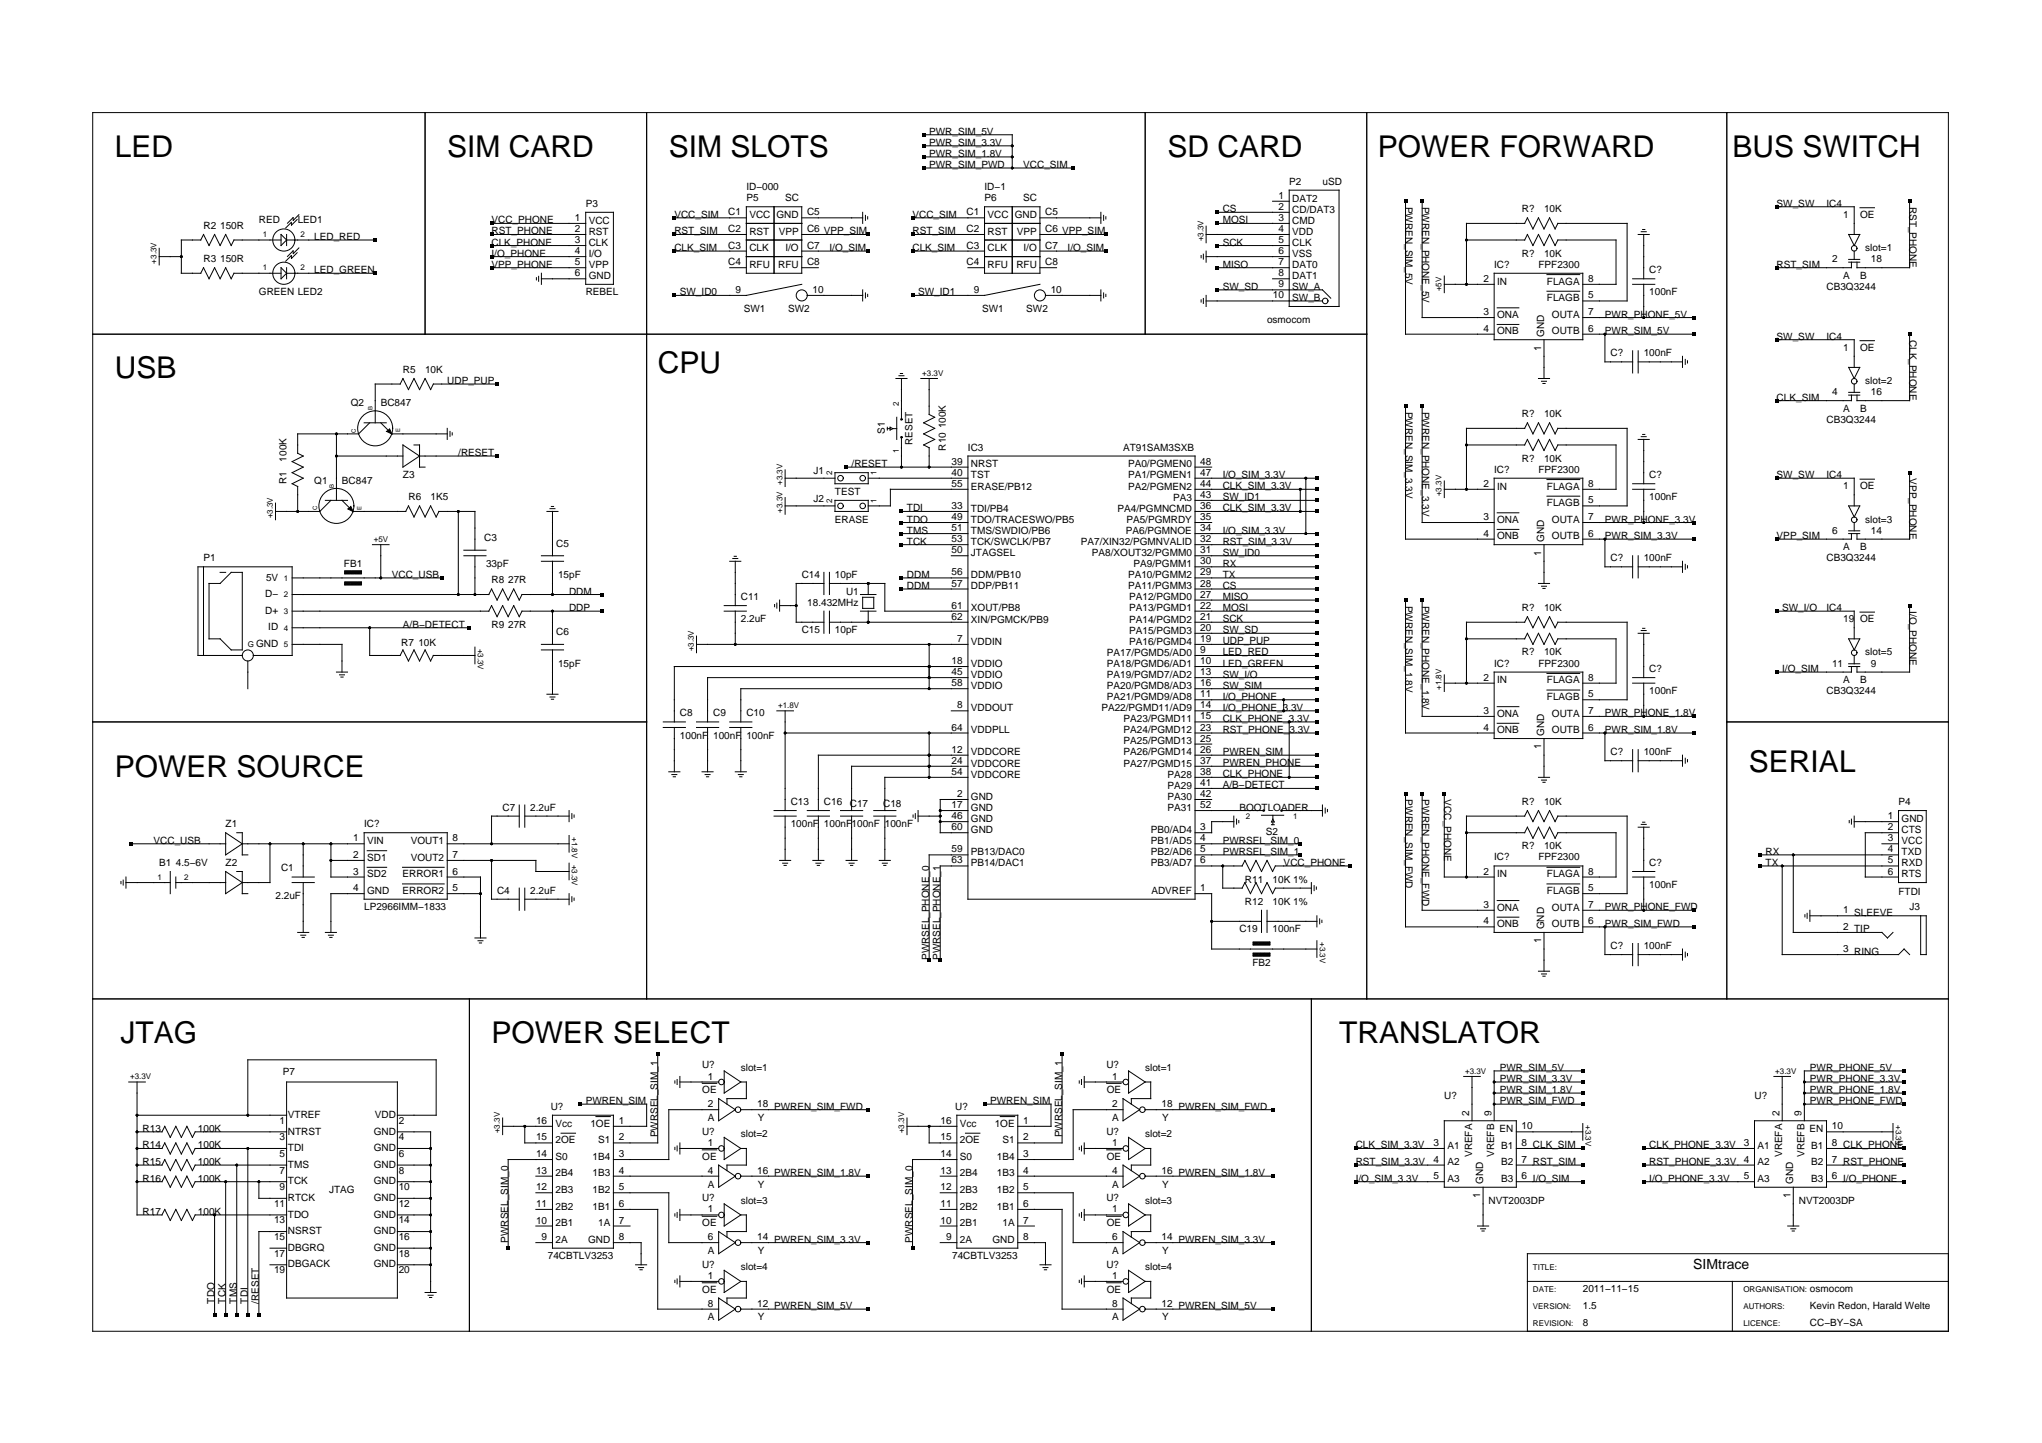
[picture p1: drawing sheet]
<svg xmlns="http://www.w3.org/2000/svg" width="297mm" height="210mm" viewBox="0 0 297 210" stroke-linecap="round" stroke-linejoin="round" font-family="sans-serif">
<defs><g id="words">
<g font-size="4.4">
<text x="16.7" y="22.8">LED</text>
<text x="65.1" y="22.8">SIM CARD</text>
<text x="97.3" y="22.8">SIM SLOTS</text>
<text x="169.8" y="22.8">SD CARD</text>
<text x="200.4" y="22.8">POWER FORWARD</text>
<text x="252" y="22.8">BUS SWITCH</text>
<text x="16.7" y="55.1">USB</text>
<text x="95.7" y="54.3">CPU</text>
<text x="16.7" y="113.1">POWER SOURCE</text>
<text x="254.4" y="112.3">SERIAL</text>
<text x="17.5" y="151.7">JTAG</text>
<text x="71.5" y="151.7">POWER SELECT</text>
<text x="194.8" y="151.7">TRANSLATOR</text>
</g>
<text font-size="2" x="246.3" y="184.5">SIMtrace</text>
<g font-size="1.5">
<text x="135.2" y="19.6">PWR_SIM_5V</text>
<text x="135.2" y="21.2">PWR_SIM_3.3V</text>
<text x="135.2" y="22.8">PWR_SIM_1.8V</text>
<text x="108.6" y="29.3">P5</text>
<text x="108.6" y="27.7">ID−000</text>
<text x="114.2" y="29.3">SC</text>
<text x="135.2" y="24.4">PWR_SIM_PWD</text>
<text x="143.2" y="29.3">P6</text>
<text x="143.2" y="27.7">ID−1</text>
<text x="148.9" y="29.3">SC</text>
<text x="148.9" y="24.4">VCC_SIM</text>
<text x="186" y="28.9">1</text>
<text x="187.5" y="26.9">P2</text>
<text x="188" y="29.3">DAT2</text>
<text x="192.4" y="26.9">uSD</text>
<text x="29.6" y="33.3">R2 150R</text>
<text x="37.7" y="32.5">RED</text>
<text x="43.3" y="32.5">LED1</text>
<text x="45.7" y="34.9">LED_RED</text>
<text x="71.5" y="32.5">VCC_PHONE</text>
<text x="71.5" y="34.1">RST_PHONE</text>
<text x="71.5" y="35.7">CLK_PHONE</text>
<text x="83.6" y="32.1">1</text>
<text x="83.6" y="33.7">2</text>
<text x="83.6" y="35.4">3</text>
<text x="85.2" y="30.1">P3</text>
<text x="85.6" y="32.5">VCC</text>
<text x="85.6" y="34.1">RST</text>
<text x="85.6" y="35.8">CLK</text>
<text x="98.1" y="31.7">VCC_SIM</text>
<text x="98.1" y="34.1">RST_SIM</text>
<text x="105.9" y="31.3">C1</text>
<text x="105.9" y="33.7">C2</text>
<text x="109" y="31.7">VCC</text>
<text x="109" y="34.1">RST</text>
<text x="113" y="31.7">GND</text>
<text x="113.3" y="34.1">VPP</text>
<text x="117.4" y="31.3">C5</text>
<text x="117.4" y="33.7">C6 VPP_SIM</text>
<text x="132.7" y="31.7">VCC_SIM</text>
<text x="132.7" y="34.1">RST_SIM</text>
<text x="140.6" y="31.3">C1</text>
<text x="140.6" y="33.7">C2</text>
<text x="143.7" y="31.7">VCC</text>
<text x="143.7" y="34.1">RST</text>
<text x="147.6" y="31.7">GND</text>
<text x="147.9" y="34.1">VPP</text>
<text x="152" y="31.3">C5</text>
<text x="152" y="33.7">C6 VPP_SIM</text>
<text x="177.9" y="35.7">SCK</text>
<text x="177.9" y="32.5">MOSI</text>
<text x="177.9" y="30.9">CS</text>
<text x="186" y="30.5">2</text>
<text x="186" y="32.1">3</text>
<text x="186" y="33.7">4</text>
<text x="186" y="35.4">5</text>
<text x="188" y="30.9">CD/DAT3</text>
<text x="188" y="32.5">CMD</text>
<text x="188" y="34.1">VDD</text>
<text x="188" y="35.8">CLK</text>
<text x="204.5" y="30.1" transform="rotate(90 204.5 30.1)">PWREN_SIM_5V</text>
<text x="206.9" y="30.1" transform="rotate(90 206.9 30.1)">PWREN_PHONE_5V</text>
<text x="221.4" y="30.9">R?</text>
<text x="224.6" y="30.9">10K</text>
<text x="258.4" y="30.1">SW_SW</text>
<text x="265.7" y="30.1">IC4</text>
<text x="268.1" y="31.7">1</text>
<text x="270.6" y="31.7">OE</text>
<text x="277.8" y="30.1" transform="rotate(90 277.8 30.1)">RST_PHONE</text>
<text x="29.6" y="38.1">R3 150R</text>
<text x="45.7" y="39.7">LED_GREEN</text>
<text x="71.5" y="37.3">I/O_PHONE</text>
<text x="71.5" y="38.9">VPP_PHONE</text>
<text x="83.6" y="37">4</text>
<text x="83.6" y="38.6">5</text>
<text x="83.6" y="40.2">6</text>
<text x="85.6" y="37.4">I/O</text>
<text x="85.6" y="39">VPP</text>
<text x="85.6" y="40.6">GND</text>
<text x="98.1" y="36.5">CLK_SIM</text>
<text x="105.9" y="36.2">C3</text>
<text x="105.9" y="38.6">C4</text>
<text x="109" y="36.6">CLK</text>
<text x="109" y="39">RFU</text>
<text x="113.2" y="39">RFU</text>
<text x="114.2" y="36.6">I/O</text>
<text x="117.4" y="36.2">C7</text>
<text x="117.4" y="38.6">C8</text>
<text x="120.7" y="36.5">I/O_SIM</text>
<text x="132.7" y="36.5">CLK_SIM</text>
<text x="140.6" y="36.2">C3</text>
<text x="140.6" y="38.6">C4</text>
<text x="143.7" y="36.6">CLK</text>
<text x="143.7" y="39">RFU</text>
<text x="147.8" y="39">RFU</text>
<text x="148.9" y="36.6">I/O</text>
<text x="152" y="38.6">C8</text>
<text x="152" y="36.2">C7</text>
<text x="155.3" y="36.5">I/O_SIM</text>
<text x="177.9" y="38.9">MISO</text>
<text x="186" y="37">6</text>
<text x="186" y="38.6">7</text>
<text x="186" y="40.2">8</text>
<text x="186" y="41.8">9</text>
<text x="188" y="37.4">VSS</text>
<text x="188" y="39">DAT0</text>
<text x="188" y="40.6">DAT1</text>
<text x="215.8" y="41">2</text>
<text x="217.3" y="38.9">IC?</text>
<text x="217.8" y="41.4">IN</text>
<text x="221.4" y="37.3">R?</text>
<text x="223.8" y="38.9">FPF2300</text>
<text x="224.6" y="37.3">10K</text>
<text x="225" y="41.4">FLAGA</text>
<text x="231" y="41">8</text>
<text x="239.9" y="39.7">C?</text>
<text x="258.4" y="38.9">RST_SIM</text>
<text x="266.5" y="38.1">2</text>
<text x="268.1" y="40.6">A</text>
<text x="270.6" y="40.6">B</text>
<text x="271.3" y="36.5">slot=1</text>
<text x="272.1" y="38.1">18</text>
<text x="37.7" y="43">GREEN LED2</text>
<text x="85.2" y="43">REBEL</text>
<text x="98.9" y="43">SW_ID0</text>
<text x="107" y="42.6">9</text>
<text x="108.2" y="45.4">SW1</text>
<text x="114.6" y="45.4">SW2</text>
<text x="118.2" y="42.6">10</text>
<text x="133.5" y="43">SW_ID1</text>
<text x="141.6" y="42.6">9</text>
<text x="142.9" y="45.4">SW1</text>
<text x="149.3" y="45.4">SW2</text>
<text x="152.8" y="42.6">10</text>
<text x="177.9" y="42.2">SW_SD</text>
<text x="184.3" y="47">osmocom</text>
<text x="185.2" y="43.4">10</text>
<text x="188" y="42.2">SW_A</text>
<text x="188" y="43.8">SW_B</text>
<text x="215.8" y="45.8">3</text>
<text x="217.8" y="46.2">ONA</text>
<text x="225" y="43.8">FLAGB</text>
<text x="225.8" y="46.2">OUTA</text>
<text x="231" y="45.8">7</text>
<text x="231" y="43.4">5</text>
<text x="233.5" y="46.2">PWR_PHONE_5V</text>
<text x="239.9" y="43">100nF</text>
<text x="265.7" y="42.2">CB3Q3244</text>
<text x="215.8" y="48.2">4</text>
<text x="217.8" y="48.7">ONB</text>
<text x="224.2" y="51" transform="rotate(-90 224.2 51)">1</text>
<text x="224.6" y="49" transform="rotate(-90 224.6 49)">GND</text>
<text x="225.8" y="48.7">OUTB</text>
<text x="231" y="48.2">6</text>
<text x="233.5" y="48.6">PWR_SIM_5V</text>
<text x="234.3" y="51.8">C?</text>
<text x="239.1" y="51.8">100nF</text>
<text x="258.4" y="49.4">SW_SW</text>
<text x="265.7" y="49.4">IC4</text>
<text x="268.1" y="51">1</text>
<text x="270.6" y="51">OE</text>
<text x="277.8" y="49.4" transform="rotate(90 277.8 49.4)">CLK_PHONE</text>
<text x="51" y="59.1">Q2</text>
<text x="55.4" y="59.1">BC847</text>
<text x="58.6" y="54.3">R5</text>
<text x="61.8" y="54.3">10K</text>
<text x="65.1" y="55.9">UDP_PUP</text>
<text x="204.5" y="59.9" transform="rotate(90 204.5 59.9)">PWREN_SIM_3.3V</text>
<text x="206.9" y="59.9" transform="rotate(90 206.9 59.9)">PWREN_PHONE_3.3V</text>
<text x="258.4" y="58.3">CLK_SIM</text>
<text x="266.5" y="57.5">4</text>
<text x="268.1" y="59.9">A</text>
<text x="270.6" y="59.9">B</text>
<text x="271.3" y="55.9">slot=2</text>
<text x="272.1" y="57.5">16</text>
<text x="128.7" y="63.1" transform="rotate(-90 128.7 63.1)">S1</text>
<text x="132.7" y="64.7" transform="rotate(-90 132.7 64.7)">RESET</text>
<text x="137.6" y="65.5" transform="rotate(-90 137.6 65.5)">R10 100K</text>
<text x="140.8" y="65.5">IC3</text>
<text x="163.4" y="65.5">AT91SAM3SXB</text>
<text x="221.4" y="60.7">R?</text>
<text x="224.6" y="60.7">10K</text>
<text x="265.7" y="61.5">CB3Q3244</text>
<text x="41.7" y="70.4" transform="rotate(-90 41.7 70.4)">R1</text>
<text x="41.7" y="67.1" transform="rotate(-90 41.7 67.1)">100K</text>
<text x="45.7" y="70.4">Q1</text>
<text x="49.7" y="70.4">BC847</text>
<text x="58.6" y="69.6">Z3</text>
<text x="66.7" y="66.3">/RESET</text>
<text x="118.3" y="69">J1</text>
<text x="121.5" y="72">TEST</text>
<text x="123.9" y="67.9">/RESET</text>
<text x="138.4" y="67.6">39</text>
<text x="138.4" y="69.2">40</text>
<text x="138.4" y="70.8">55</text>
<text x="141.2" y="68">NRST</text>
<text x="141.2" y="69.6">TST</text>
<text x="141.2" y="71.2">ERASE/PB12</text>
<text x="164.1" y="71.2">PA2/PGMEN2</text>
<text x="164.1" y="69.6">PA1/PGMEN1</text>
<text x="164.1" y="68">PA0/PGMEN0</text>
<text x="174.6" y="70.8">44</text>
<text x="174.6" y="69.2">47</text>
<text x="174.6" y="67.6">48</text>
<text x="177.9" y="71.2">CLK_SIM_3.3V</text>
<text x="177.9" y="69.6">I/O_SIM_3.3V</text>
<text x="215.8" y="70.8">2</text>
<text x="217.3" y="68.8">IC?</text>
<text x="217.8" y="71.2">IN</text>
<text x="221.4" y="67.1">R?</text>
<text x="223.8" y="68.8">FPF2300</text>
<text x="224.6" y="67.1">10K</text>
<text x="225" y="71.2">FLAGA</text>
<text x="231" y="70.8">8</text>
<text x="239.9" y="69.6">C?</text>
<text x="258.4" y="69.6">SW_SW</text>
<text x="265.7" y="69.6">IC4</text>
<text x="268.1" y="71.2">1</text>
<text x="270.6" y="71.2">OE</text>
<text x="277.8" y="69.6" transform="rotate(90 277.8 69.6)">VPP_PHONE</text>
<text x="59.4" y="72.8">R6</text>
<text x="62.6" y="72.8">1K5</text>
<text x="118.3" y="73">J2</text>
<text x="121.5" y="76">ERASE</text>
<text x="131.9" y="77.6">TMS</text>
<text x="131.9" y="74.4">TDI</text>
<text x="131.9" y="76">TDO</text>
<text x="138.4" y="74">33</text>
<text x="138.4" y="75.6">49</text>
<text x="138.4" y="77.3">51</text>
<text x="141.2" y="74.4">TDI/PB4</text>
<text x="141.2" y="76">TDO/TRACESWO/PB5</text>
<text x="141.2" y="77.7">TMS/SWDIO/PB6</text>
<text x="162.6" y="74.4">PA4/PGMNCMD</text>
<text x="163.8" y="77.7">PA6/PGMNOE</text>
<text x="163.9" y="76">PA5/PGMRDY</text>
<text x="170.6" y="72.8">PA3</text>
<text x="174.6" y="74">36</text>
<text x="174.6" y="77.3">34</text>
<text x="174.6" y="75.6">35</text>
<text x="174.6" y="72.4">43</text>
<text x="177.9" y="77.6">I/O_SIM_3.3V</text>
<text x="177.9" y="74.4">CLK_SIM_3.3V</text>
<text x="177.9" y="72.8">SW_ID1</text>
<text x="215.8" y="75.6">3</text>
<text x="217.8" y="76">ONA</text>
<text x="225" y="73.6">FLAGB</text>
<text x="225.8" y="76">OUTA</text>
<text x="231" y="75.6">7</text>
<text x="231" y="73.2">5</text>
<text x="233.5" y="76">PWR_PHONE_3.3V</text>
<text x="239.9" y="72.8">100nF</text>
<text x="266.5" y="77.6">6</text>
<text x="271.3" y="76">slot=3</text>
<text x="272.1" y="77.6">14</text>
<text x="29.6" y="81.6">P1</text>
<text x="50" y="82.4">FB1</text>
<text x="70.4" y="78.7">C3</text>
<text x="70.7" y="82.5">33pF</text>
<text x="80.9" y="79.5">C5</text>
<text x="131.9" y="79.2">TCK</text>
<text x="138.4" y="80.5">50</text>
<text x="138.4" y="78.9">53</text>
<text x="138.4" y="83.7">56</text>
<text x="141.2" y="80.9">JTAGSEL</text>
<text x="141.2" y="79.3">TCK/SWCLK/PB7</text>
<text x="157.2" y="79.3">PA7/XIN32/PGMNVALID</text>
<text x="158.8" y="80.9">PA8/XOUT32/PGMM0</text>
<text x="164.9" y="82.5">PA9/PGMM1</text>
<text x="174.6" y="78.9">32</text>
<text x="174.6" y="83.7">29</text>
<text x="174.6" y="80.5">31</text>
<text x="174.6" y="82.1">30</text>
<text x="177.9" y="82.5">RX</text>
<text x="177.9" y="80.8">SW_ID0</text>
<text x="177.9" y="79.2">RST_SIM_3.3V</text>
<text x="215.8" y="78.1">4</text>
<text x="217.8" y="78.5">ONB</text>
<text x="224.2" y="80.8" transform="rotate(-90 224.2 80.8)">1</text>
<text x="224.6" y="78.8" transform="rotate(-90 224.6 78.8)">GND</text>
<text x="225.8" y="78.5">OUTB</text>
<text x="231" y="78.1">6</text>
<text x="233.5" y="78.4">PWR_SIM_3.3V</text>
<text x="234.3" y="81.6">C?</text>
<text x="239.1" y="81.6">100nF</text>
<text x="258.4" y="78.4">VPP_SIM</text>
<text x="265.7" y="81.6">CB3Q3244</text>
<text x="268.1" y="80.1">A</text>
<text x="270.6" y="80.1">B</text>
<text x="38.6" y="86.9">D−</text>
<text x="38.6" y="89.3">D+</text>
<text x="38.7" y="84.4">5V</text>
<text x="57" y="84.1">VCC_USB</text>
<text x="71.5" y="84.9">R8 27R</text>
<text x="81.2" y="84.1">15pF</text>
<text x="82.8" y="86.5">DDM</text>
<text x="82.8" y="88.9">DDP</text>
<text x="107.8" y="87.3">C11</text>
<text x="116.6" y="84.1">C14</text>
<text x="117.4" y="88.1">18.432MHz</text>
<text x="121.5" y="84.1">10pF</text>
<text x="123.1" y="86.5">U1</text>
<text x="131.9" y="84.1">DDM</text>
<text x="131.9" y="85.7">DDM</text>
<text x="138.4" y="85.3">57</text>
<text x="138.4" y="88.5">61</text>
<text x="141.2" y="84.1">DDM/PB10</text>
<text x="141.2" y="85.7">DDP/PB11</text>
<text x="141.2" y="88.9">XOUT/PB8</text>
<text x="164.1" y="85.7">PA11/PGMM3</text>
<text x="164.1" y="84.1">PA10/PGMM2</text>
<text x="164.3" y="88.9">PA13/PGMD1</text>
<text x="164.3" y="87.3">PA12/PGMD0</text>
<text x="174.6" y="85.3">28</text>
<text x="174.6" y="88.5">22</text>
<text x="174.6" y="86.9">27</text>
<text x="177.9" y="88.9">MOSI</text>
<text x="177.9" y="87.3">MISO</text>
<text x="177.9" y="85.7">CS</text>
<text x="177.9" y="84.1">TX</text>
<text x="204.5" y="88.1" transform="rotate(90 204.5 88.1)">PWREN_SIM_1.8V</text>
<text x="206.9" y="88.1" transform="rotate(90 206.9 88.1)">PWREN_PHONE_1.8V</text>
<text x="221.4" y="88.9">R?</text>
<text x="224.6" y="88.9">10K</text>
<text x="259.2" y="88.9">SW_I/O</text>
<text x="265.7" y="88.9">IC4</text>
<text x="277.8" y="88.9" transform="rotate(90 277.8 88.9)">I/O_PHONE</text>
<text x="37.2" y="94.1">GND</text>
<text x="39" y="91.7">ID</text>
<text x="58.4" y="94">R7 10K</text>
<text x="58.6" y="91.3">A/B−DETECT</text>
<text x="71.5" y="91.3">R9 27R</text>
<text x="80.9" y="92.4">C6</text>
<text x="107.8" y="90.5">2.2uF</text>
<text x="116.6" y="92.1">C15</text>
<text x="121.5" y="92.1">10pF</text>
<text x="138.4" y="90.1">62</text>
<text x="139.2" y="93.4">7</text>
<text x="141.2" y="90.6">XIN/PGMCK/PB9</text>
<text x="141.2" y="93.8">VDDIN</text>
<text x="161" y="95.4">PA17/PGMD5/AD0</text>
<text x="164.3" y="93.8">PA16/PGMD4</text>
<text x="164.3" y="92.2">PA15/PGMD3</text>
<text x="164.3" y="90.6">PA14/PGMD2</text>
<text x="174.6" y="93.4">19</text>
<text x="174.6" y="91.8">20</text>
<text x="174.6" y="90.1">21</text>
<text x="174.6" y="95">9</text>
<text x="177.9" y="95.3">LED_RED</text>
<text x="177.9" y="93.7">UDP_PUP</text>
<text x="177.9" y="92.1">SW_SD</text>
<text x="177.9" y="90.5">SCK</text>
<text x="221.4" y="95.3">R?</text>
<text x="224.6" y="95.3">10K</text>
<text x="268.1" y="90.5">19</text>
<text x="270.6" y="90.5">OE</text>
<text x="271.3" y="95.3">slot=5</text>
<text x="81.2" y="97">15pF</text>
<text x="138.4" y="98.2">45</text>
<text x="138.4" y="99.8">58</text>
<text x="138.4" y="96.6">18</text>
<text x="141.2" y="98.6">VDDIO</text>
<text x="141.2" y="100.2">VDDIO</text>
<text x="141.2" y="97">VDDIO</text>
<text x="161" y="97">PA18/PGMD6/AD1</text>
<text x="161" y="101.8">PA21/PGMD9/AD8</text>
<text x="161" y="98.6">PA19/PGMD7/AD2</text>
<text x="161" y="100.2">PA20/PGMD8/AD3</text>
<text x="174.6" y="96.6">10</text>
<text x="174.6" y="101.4">11</text>
<text x="174.6" y="98.2">13</text>
<text x="174.6" y="99.8">16</text>
<text x="177.9" y="101.8">I/O_PHONE</text>
<text x="177.9" y="100.2">SW_SIM</text>
<text x="177.9" y="98.6">SW_I/O</text>
<text x="177.9" y="97">LED_GREEN</text>
<text x="215.8" y="99">2</text>
<text x="217.3" y="97">IC?</text>
<text x="217.8" y="99.4">IN</text>
<text x="223.8" y="97">FPF2300</text>
<text x="225" y="99.4">FLAGA</text>
<text x="225" y="101.8">FLAGB</text>
<text x="231" y="99">8</text>
<text x="231" y="101.4">5</text>
<text x="239.9" y="97.8">C?</text>
<text x="239.9" y="101">100nF</text>
<text x="259.2" y="97.8">I/O_SIM</text>
<text x="265.7" y="101">CB3Q3244</text>
<text x="266.5" y="97">11</text>
<text x="268.1" y="99.4">A</text>
<text x="270.6" y="99.4">B</text>
<text x="272.1" y="97">9</text>
<text x="98.9" y="104.2">C8</text>
<text x="98.9" y="107.4">100nF 100nF 100nF</text>
<text x="103.7" y="104.2">C9</text>
<text x="108.6" y="104.2">C10</text>
<text x="138.4" y="106.3">64</text>
<text x="139.2" y="103">8</text>
<text x="141.2" y="106.7">VDDPLL</text>
<text x="141.2" y="103.4">VDDOUT</text>
<text x="160.2" y="103.4">PA22/PGMD11/AD9</text>
<text x="163.4" y="105.1">PA23/PGMD11</text>
<text x="163.4" y="106.7">PA24/PGMD12</text>
<text x="174.6" y="103">14</text>
<text x="174.6" y="104.7">15</text>
<text x="174.6" y="106.3">23</text>
<text x="174.6" y="107.9">25</text>
<text x="177.9" y="106.6">RST_PHONE_3.3V</text>
<text x="177.9" y="105">CLK_PHONE_3.3V</text>
<text x="177.9" y="103.4">I/O_PHONE_3.3V</text>
<text x="215.8" y="103.8">3</text>
<text x="215.8" y="106.3">4</text>
<text x="217.8" y="104.2">ONA</text>
<text x="217.8" y="106.7">ONB</text>
<text x="224.6" y="107" transform="rotate(-90 224.6 107)">GND</text>
<text x="225.8" y="104.2">OUTA</text>
<text x="225.8" y="106.7">OUTB</text>
<text x="231" y="103.8">7</text>
<text x="231" y="106.3">6</text>
<text x="233.5" y="104.2">PWR_PHONE_1.8V</text>
<text x="233.5" y="106.6">PWR_SIM_1.8V</text>
<text x="138.4" y="112.7">54</text>
<text x="138.4" y="109.5">12</text>
<text x="138.4" y="111.1">24</text>
<text x="141.2" y="113.1">VDDCORE</text>
<text x="141.2" y="109.9">VDDCORE</text>
<text x="141.2" y="111.5">VDDCORE</text>
<text x="163.4" y="111.5">PA27/PGMD15</text>
<text x="163.4" y="108.3">PA25/PGMD13</text>
<text x="163.4" y="109.9">PA26/PGMD14</text>
<text x="169.8" y="113.1">PA28</text>
<text x="174.6" y="112.7">38</text>
<text x="174.6" y="111.1">37</text>
<text x="174.6" y="109.5">26</text>
<text x="177.9" y="113.1">CLK_PHONE</text>
<text x="177.9" y="111.5">PWREN_PHONE</text>
<text x="177.9" y="109.8">PWREN_SIM</text>
<text x="224.2" y="109" transform="rotate(-90 224.2 109)">1</text>
<text x="234.3" y="109.8">C?</text>
<text x="239.1" y="109.8">100nF</text>
<text x="73.1" y="117.9">C7</text>
<text x="77.1" y="117.9">2.2uF</text>
<text x="115" y="117.1">C13</text>
<text x="119.8" y="117.1">C16</text>
<text x="123.6" y="117.4">C17</text>
<text x="128.5" y="117.4">C18</text>
<text x="138.4" y="119.2">46</text>
<text x="138.4" y="117.5">17</text>
<text x="139.2" y="115.9">2</text>
<text x="141.2" y="116.3">GND</text>
<text x="141.2" y="119.6">GND</text>
<text x="141.2" y="117.9">GND</text>
<text x="169.8" y="114.7">PA29</text>
<text x="169.8" y="116.3">PA30</text>
<text x="169.8" y="117.9">PA31</text>
<text x="174.6" y="114.3">41</text>
<text x="174.6" y="115.9">42</text>
<text x="174.6" y="117.5">52</text>
<text x="177.9" y="114.7">A/B−DETECT</text>
<text x="180.3" y="117.9">BOOTLOADER</text>
<text x="204.5" y="116.3" transform="rotate(90 204.5 116.3)">PWREN_SIM_FWD</text>
<text x="206.9" y="116.3" transform="rotate(90 206.9 116.3)">PWREN_PHONE_FWD</text>
<text x="210.1" y="116.3" transform="rotate(90 210.1 116.3)">VCC_PHONE</text>
<text x="221.4" y="117.1">R?</text>
<text x="224.6" y="117.1">10K</text>
<text x="274.6" y="119.2">1</text>
<text x="276.2" y="117.1">P4</text>
<text x="276.6" y="119.6">GND</text>
<text x="22.4" y="122.7">VCC_USB</text>
<text x="23.2" y="126">B1 4.5−6V</text>
<text x="32.8" y="120.3">Z1</text>
<text x="32.8" y="126">Z2</text>
<text x="51.4" y="122.4">1</text>
<text x="51.4" y="124.8">2</text>
<text x="53" y="120.3">IC?</text>
<text x="53.4" y="122.8">VIN</text>
<text x="53.4" y="125.2">SD1</text>
<text x="59.8" y="122.8">VOUT1</text>
<text x="59.8" y="125.2">VOUT2</text>
<text x="65.8" y="122.4">8</text>
<text x="65.8" y="124.8">7</text>
<text x="115" y="120.3">100nF 100nF100nF 100nF</text>
<text x="138.4" y="124">59</text>
<text x="138.4" y="120.8">60</text>
<text x="138.4" y="125.6">63</text>
<text x="141.2" y="124.4">PB13/DAC0</text>
<text x="141.2" y="121.2">GND</text>
<text x="167.4" y="121.2">PB0/AD4</text>
<text x="167.4" y="122.8">PB1/AD5</text>
<text x="167.4" y="124.4">PB2/AD6</text>
<text x="174.6" y="120.8">3</text>
<text x="174.6" y="122.4">4</text>
<text x="174.6" y="124">5</text>
<text x="174.6" y="125.6">6</text>
<text x="177.9" y="124.4">PWRSEL_SIM_1</text>
<text x="177.9" y="122.7">PWRSEL_SIM_0</text>
<text x="184.1" y="121.4">S2</text>
<text x="186.7" y="126">VCC_PHONE</text>
<text x="217.3" y="125.2">IC?</text>
<text x="221.4" y="123.5">R?</text>
<text x="223.8" y="125.2">FPF2300</text>
<text x="224.6" y="123.5">10K</text>
<text x="239.9" y="126">C?</text>
<text x="256.8" y="124.4">RX</text>
<text x="256.8" y="126">TX</text>
<text x="274.6" y="120.8">2</text>
<text x="274.6" y="122.4">3</text>
<text x="274.6" y="124">4</text>
<text x="274.6" y="125.6">5</text>
<text x="276.6" y="121.2">CTS</text>
<text x="276.6" y="122.8">VCC</text>
<text x="276.6" y="124.4">TXD</text>
<text x="40.1" y="130.8">2.2uF</text>
<text x="40.9" y="126.8">C1</text>
<text x="51.4" y="127.2">3</text>
<text x="51.4" y="129.6">4</text>
<text x="53.4" y="127.6">SD2</text>
<text x="53.4" y="130">GND</text>
<text x="58.6" y="127.6">ERROR1</text>
<text x="58.6" y="130">ERROR2</text>
<text x="65.8" y="127.2">6</text>
<text x="65.8" y="129.6">5</text>
<text x="72.3" y="130">C4</text>
<text x="77.1" y="130">2.2uF</text>
<text x="141.2" y="126">PB14/DAC1</text>
<text x="167.4" y="126">PB3/AD7</text>
<text x="167.5" y="130">ADVREF</text>
<text x="174.6" y="129.6">1</text>
<text x="181.1" y="131.6">R12</text>
<text x="181.1" y="128.4">R11</text>
<text x="185.1" y="131.6">10K 1%</text>
<text x="185.1" y="128.4">10K 1%</text>
<text x="215.8" y="127.2">2</text>
<text x="217.8" y="127.6">IN</text>
<text x="225" y="127.6">FLAGA</text>
<text x="225" y="130">FLAGB</text>
<text x="231" y="127.2">8</text>
<text x="231" y="129.6">5</text>
<text x="239.9" y="129.2">100nF</text>
<text x="274.6" y="127.2">6</text>
<text x="276.2" y="130.3">FTDI</text>
<text x="276.6" y="126">RXD</text>
<text x="276.6" y="127.6">RTS</text>
<text x="53" y="132.4">LP2966IMM−1833</text>
<text x="180.3" y="135.6">C19</text>
<text x="185.1" y="135.6">100nF</text>
<text x="215.8" y="132">3</text>
<text x="215.8" y="134.5">4</text>
<text x="217.8" y="132.5">ONA</text>
<text x="217.8" y="134.9">ONB</text>
<text x="224.2" y="137.2" transform="rotate(-90 224.2 137.2)">1</text>
<text x="224.6" y="135.2" transform="rotate(-90 224.6 135.2)">GND</text>
<text x="225.8" y="132.5">OUTA</text>
<text x="225.8" y="134.9">OUTB</text>
<text x="231" y="132">7</text>
<text x="231" y="134.5">6</text>
<text x="233.5" y="132.4">PWR_PHONE_FWD</text>
<text x="233.5" y="134.8">PWR_SIM_FWD</text>
<text x="268.1" y="135.3">2 TIP</text>
<text x="268.1" y="132.9">1 SLEEVE</text>
<text x="277.8" y="132.4">J3</text>
<text x="135.2" y="139.7" transform="rotate(-90 135.2 139.7)">PWRSEL_PHONE_0</text>
<text x="136.8" y="139.7" transform="rotate(-90 136.8 139.7)">PWRSEL_PHONE_1</text>
<text x="182.2" y="140.4">FB2</text>
<text x="234.3" y="138.1">C?</text>
<text x="239.1" y="138.1">100nF</text>
<text x="268.1" y="138.5">3 RING</text>
<text x="102.1" y="155.4">U?</text>
<text x="107.8" y="155.8">slot=1</text>
<text x="160.9" y="155.4">U?</text>
<text x="166.6" y="155.8">slot=1</text>
<text x="218.2" y="155.8">PWR_SIM_5V</text>
<text x="263.3" y="155.8">PWR_PHONE_5V</text>
<text x="41.1" y="156.4">P7</text>
<text x="80.1" y="161.4">U?</text>
<text x="85.2" y="160.6">PWREN_SIM</text>
<text x="102.2" y="159">OE</text>
<text x="103" y="161.1">2</text>
<text x="103" y="157">1</text>
<text x="110.1" y="161.1">18 PWREN_SIM_FWD</text>
<text x="138.9" y="161.4">U?</text>
<text x="144" y="160.6">PWREN_SIM</text>
<text x="161" y="159">OE</text>
<text x="161.8" y="161.1">2</text>
<text x="161.8" y="157">1</text>
<text x="169" y="161.1">18 PWREN_SIM_FWD</text>
<text x="210.1" y="159.8">U?</text>
<text x="218.2" y="157.4">PWR_SIM_3.3V</text>
<text x="218.2" y="159">PWR_SIM_1.8V</text>
<text x="218.2" y="160.6">PWR_SIM_FWD</text>
<text x="255.2" y="159.8">U?</text>
<text x="263.3" y="157.4">PWR_PHONE_3.3V</text>
<text x="263.3" y="159">PWR_PHONE_1.8V</text>
<text x="263.3" y="160.6">PWR_PHONE_FWD</text>
<text x="20.7" y="164.6">R13</text>
<text x="20.7" y="167.1">R14</text>
<text x="28.8" y="164.6">100K</text>
<text x="28.8" y="167.1">100K</text>
<text x="40.7" y="163.5">1</text>
<text x="40.7" y="165.9">3</text>
<text x="41.9" y="162.6">VTREF</text>
<text x="41.9" y="165">NTRST</text>
<text x="41.9" y="167.4">TDI</text>
<text x="54.4" y="165">GND</text>
<text x="54.4" y="167.4">GND</text>
<text x="54.5" y="162.6">VDD</text>
<text x="58" y="163.5">2</text>
<text x="58" y="165.9">4</text>
<text x="78" y="165.9">15</text>
<text x="78" y="163.5">16</text>
<text x="80.8" y="166.3">2OE</text>
<text x="80.8" y="163.9">Vcc</text>
<text x="85.9" y="163.9">1OE</text>
<text x="87" y="166.3">S1</text>
<text x="90" y="163.5">1</text>
<text x="90" y="165.9">2</text>
<text x="95.7" y="165.4" transform="rotate(-90 95.7 165.4)">PWRSEL_SIM_1</text>
<text x="102.1" y="165">U?</text>
<text x="103" y="166.7">1</text>
<text x="103" y="163.1">A</text>
<text x="107.8" y="165.4">slot=2</text>
<text x="110.2" y="163.1">Y</text>
<text x="136.8" y="165.9">15</text>
<text x="136.8" y="163.5">16</text>
<text x="139.6" y="166.3">2OE</text>
<text x="139.6" y="163.9">Vcc</text>
<text x="144.7" y="163.9">1OE</text>
<text x="145.8" y="166.3">S1</text>
<text x="148.8" y="163.5">1</text>
<text x="148.8" y="165.9">2</text>
<text x="154.5" y="165.4" transform="rotate(-90 154.5 165.4)">PWRSEL_SIM_1</text>
<text x="160.9" y="165">U?</text>
<text x="161.8" y="166.7">1</text>
<text x="161.8" y="163.1">A</text>
<text x="166.6" y="165.4">slot=2</text>
<text x="169" y="163.1">Y</text>
<text x="197.2" y="167.1">CLK_SIM_3.3V</text>
<text x="208.5" y="166.7">3</text>
<text x="210.5" y="167.1">A1</text>
<text x="213.7" y="162.3" transform="rotate(-90 213.7 162.3)">2</text>
<text x="216.9" y="162.3" transform="rotate(-90 216.9 162.3)">9</text>
<text x="218.1" y="164.7">EN</text>
<text x="218.3" y="167.1">B1</text>
<text x="221.3" y="164.3">10</text>
<text x="221.3" y="166.7">8 CLK_SIM</text>
<text x="239.9" y="167.1">CLK_PHONE_3.3V</text>
<text x="253.6" y="166.7">3</text>
<text x="255.7" y="167.1">A1</text>
<text x="258.8" y="162.3" transform="rotate(-90 258.8 162.3)">2</text>
<text x="262.1" y="162.3" transform="rotate(-90 262.1 162.3)">9</text>
<text x="263.2" y="164.7">EN</text>
<text x="263.5" y="167.1">B1</text>
<text x="266.5" y="164.3">10</text>
<text x="266.5" y="166.7">8 CLK_PHONE</text>
<text x="20.7" y="169.5">R15</text>
<text x="20.7" y="171.9">R16</text>
<text x="28.8" y="169.5">100K</text>
<text x="28.8" y="171.9">100K</text>
<text x="40.7" y="168.3">5</text>
<text x="40.7" y="170.7">7</text>
<text x="40.7" y="173.1">9</text>
<text x="41.9" y="169.9">TMS</text>
<text x="41.9" y="172.3">TCK</text>
<text x="47.9" y="173.5">JTAG</text>
<text x="54.4" y="169.9">GND</text>
<text x="54.4" y="172.3">GND</text>
<text x="58" y="168.3">6</text>
<text x="58" y="170.7">8</text>
<text x="58" y="173.1">10</text>
<text x="78" y="173.1">12</text>
<text x="78" y="170.7">13</text>
<text x="78" y="168.3">14</text>
<text x="80.8" y="173.5">2B3</text>
<text x="80.8" y="171.1">2B4</text>
<text x="80.8" y="168.7">S0</text>
<text x="86.2" y="168.7">1B4</text>
<text x="86.2" y="171.1">1B3</text>
<text x="86.2" y="173.5">1B2</text>
<text x="90" y="168.3">3</text>
<text x="90" y="170.7">4</text>
<text x="90" y="173.1">5</text>
<text x="102.2" y="168.7">OE</text>
<text x="103" y="170.7">4</text>
<text x="103" y="172.7">A</text>
<text x="110.1" y="170.7">16 PWREN_SIM_1.8V</text>
<text x="110.2" y="172.7">Y</text>
<text x="136.8" y="173.1">12</text>
<text x="136.8" y="170.7">13</text>
<text x="136.8" y="168.3">14</text>
<text x="139.6" y="173.5">2B3</text>
<text x="139.6" y="171.1">2B4</text>
<text x="139.6" y="168.7">S0</text>
<text x="145" y="168.7">1B4</text>
<text x="145" y="171.1">1B3</text>
<text x="145" y="173.5">1B2</text>
<text x="148.8" y="168.3">3</text>
<text x="148.8" y="170.7">4</text>
<text x="148.8" y="173.1">5</text>
<text x="161" y="168.7">OE</text>
<text x="161.8" y="170.7">4</text>
<text x="161.8" y="172.7">A</text>
<text x="169" y="170.7">16 PWREN_SIM_1.8V</text>
<text x="169" y="172.7">Y</text>
<text x="197.2" y="169.5">RST_SIM_3.3V</text>
<text x="197.2" y="171.9">I/O_SIM_3.3V</text>
<text x="208.5" y="169.1">4</text>
<text x="208.5" y="171.5">5</text>
<text x="210.5" y="169.5">A2</text>
<text x="210.5" y="171.9">A3</text>
<text x="214.1" y="168.3" transform="rotate(-90 214.1 168.3)">VREFA</text>
<text x="215.7" y="172.3" transform="rotate(-90 215.7 172.3)">GND</text>
<text x="217.3" y="168.3" transform="rotate(-90 217.3 168.3)">VREFB</text>
<text x="218.3" y="169.5">B2</text>
<text x="218.3" y="171.9">B3</text>
<text x="221.3" y="169.1">7 RST_SIM</text>
<text x="221.3" y="171.5">6 I/O_SIM</text>
<text x="239.9" y="169.5">RST_PHONE_3.3V</text>
<text x="239.9" y="171.9">I/O_PHONE_3.3V</text>
<text x="253.6" y="169.1">4</text>
<text x="253.6" y="171.5">5</text>
<text x="255.7" y="169.5">A2</text>
<text x="255.7" y="171.9">A3</text>
<text x="259.2" y="168.3" transform="rotate(-90 259.2 168.3)">VREFA</text>
<text x="260.9" y="172.3" transform="rotate(-90 260.9 172.3)">GND</text>
<text x="262.5" y="168.3" transform="rotate(-90 262.5 168.3)">VREFB</text>
<text x="263.5" y="169.5">B2</text>
<text x="263.5" y="171.9">B3</text>
<text x="266.5" y="169.1">7 RST_PHONE</text>
<text x="266.5" y="171.5">6 I/O_PHONE</text>
<text x="20.7" y="176.7">R17</text>
<text x="28.8" y="176.7">100K</text>
<text x="39.9" y="175.5">11</text>
<text x="39.9" y="178">13</text>
<text x="41.9" y="174.7">RTCK</text>
<text x="41.9" y="177.1">TDO</text>
<text x="41.9" y="179.5">NSRST</text>
<text x="54.4" y="174.7">GND</text>
<text x="54.4" y="177.1">GND</text>
<text x="54.4" y="179.5">GND</text>
<text x="58" y="175.5">12</text>
<text x="58" y="178">14</text>
<text x="78" y="178">10</text>
<text x="78" y="175.6">11</text>
<text x="80.8" y="178.4">2B1</text>
<text x="80.8" y="176">2B2</text>
<text x="86.2" y="176">1B1</text>
<text x="87" y="178.4">1A</text>
<text x="90" y="175.6">6</text>
<text x="90" y="178">7</text>
<text x="102.1" y="174.7">U?</text>
<text x="102.2" y="178.4">OE</text>
<text x="103" y="176.4">1</text>
<text x="107.8" y="175.1">slot=3</text>
<text x="136.8" y="178">10</text>
<text x="136.8" y="175.6">11</text>
<text x="139.6" y="178.4">2B1</text>
<text x="139.6" y="176">2B2</text>
<text x="145" y="176">1B1</text>
<text x="145.8" y="178.4">1A</text>
<text x="148.8" y="175.6">6</text>
<text x="148.8" y="178">7</text>
<text x="160.9" y="174.7">U?</text>
<text x="161" y="178.4">OE</text>
<text x="161.8" y="176.4">1</text>
<text x="166.6" y="175.1">slot=3</text>
<text x="215.3" y="174.3" transform="rotate(-90 215.3 174.3)">1</text>
<text x="216.5" y="175.1">NVT2003DP</text>
<text x="260.5" y="174.3" transform="rotate(-90 260.5 174.3)">1</text>
<text x="261.7" y="175.1">NVT2003DP</text>
<text x="39.9" y="180.4">15</text>
<text x="39.9" y="182.8">17</text>
<text x="39.9" y="185.2">19</text>
<text x="41.9" y="181.9">DBGRQ</text>
<text x="41.9" y="184.4">DBGACK</text>
<text x="54.4" y="181.9">GND</text>
<text x="54.4" y="184.4">GND</text>
<text x="58" y="180.4">16</text>
<text x="58" y="182.8">18</text>
<text x="58" y="185.2">20</text>
<text x="73.9" y="180.8" transform="rotate(-90 73.9 180.8)">PWRSEL_SIM_0</text>
<text x="78.8" y="180.4">9</text>
<text x="79.7" y="183.2">74CBTLV3253</text>
<text x="80.8" y="180.8">2A</text>
<text x="85.6" y="180.8">GND</text>
<text x="90" y="180.4">8</text>
<text x="102.1" y="184.4">U?</text>
<text x="103" y="180.4">6</text>
<text x="103" y="182.4">A</text>
<text x="107.8" y="184.8">slot=4</text>
<text x="110.1" y="180.4">14 PWREN_SIM_3.3V</text>
<text x="110.2" y="182.4">Y</text>
<text x="132.7" y="180.8" transform="rotate(-90 132.7 180.8)">PWRSEL_SIM_0</text>
<text x="137.6" y="180.4">9</text>
<text x="138.5" y="183.2">74CBTLV3253</text>
<text x="139.6" y="180.8">2A</text>
<text x="144.4" y="180.8">GND</text>
<text x="148.8" y="180.4">8</text>
<text x="160.9" y="184.4">U?</text>
<text x="161.8" y="180.4">6</text>
<text x="161.8" y="182.4">A</text>
<text x="166.6" y="184.8">slot=4</text>
<text x="169" y="180.4">14 PWREN_SIM_3.3V</text>
<text x="169" y="182.4">Y</text>
<text x="31.2" y="189.6" transform="rotate(-90 31.2 189.6)">TDO</text>
<text x="32.8" y="189.6" transform="rotate(-90 32.8 189.6)">TCK</text>
<text x="34.4" y="189.6" transform="rotate(-90 34.4 189.6)">TMS</text>
<text x="36" y="189.6" transform="rotate(-90 36 189.6)">TDI</text>
<text x="37.7" y="189.6" transform="rotate(-90 37.7 189.6)">/RESET</text>
<text x="102.2" y="188">OE</text>
<text x="103" y="190.1">8</text>
<text x="103" y="186">1</text>
<text x="110.1" y="190.1">12 PWREN_SIM_5V</text>
<text x="161" y="188">OE</text>
<text x="161.8" y="190.1">8</text>
<text x="161.8" y="186">1</text>
<text x="169" y="190.1">12 PWREN_SIM_5V</text>
<text x="230.2" y="188">2011−11−15</text>
<text x="230.2" y="190.4">1.5</text>
<text x="263.3" y="188">osmocom</text>
<text x="263.3" y="190.4">Kevin Redon, Harald Welte</text>
<text x="103" y="192.1">A</text>
<text x="110.2" y="192.1">Y</text>
<text x="161.8" y="192.1">A</text>
<text x="169" y="192.1">Y</text>
<text x="230.2" y="192.8">8</text>
<text x="263.3" y="192.8">CC−BY−SA</text>
</g>
<g font-size="1.2">
<text x="38.2" y="34.5">1</text>
<text x="43.7" y="34.5">2</text>
<text x="175" y="35.1" transform="rotate(-90 175 35.1)">+3.3V</text>
<text x="22.8" y="38.3" transform="rotate(-90 22.8 38.3)">+3.3V</text>
<text x="38.2" y="39.3">1</text>
<text x="43.7" y="39.3">2</text>
<text x="209.7" y="42.4" transform="rotate(-90 209.7 42.4)">+5V</text>
<text x="130.7" y="59.1" transform="rotate(-90 130.7 59.1)">2</text>
<text x="134.2" y="54.7">+3.3V</text>
<text x="130.7" y="65.9" transform="rotate(-90 130.7 65.9)">1</text>
<text x="113.8" y="70.6" transform="rotate(-90 113.8 70.6)">+3.3V</text>
<text x="121.1" y="69.2" transform="rotate(-90 121.1 69.2)">2</text>
<text x="127.5" y="69.2" transform="rotate(-90 127.5 69.2)">1</text>
<text x="39.7" y="75.4" transform="rotate(-90 39.7 75.4)">+3.3V</text>
<text x="113.8" y="74.6" transform="rotate(-90 113.8 74.6)">+3.3V</text>
<text x="121.1" y="73.2" transform="rotate(-90 121.1 73.2)">2</text>
<text x="127.5" y="73.2" transform="rotate(-90 127.5 73.2)">1</text>
<text x="209.7" y="72.2" transform="rotate(-90 209.7 72.2)">+3.3V</text>
<text x="54.4" y="78.8">+5V</text>
<text x="41.3" y="86.9">2</text>
<text x="41.3" y="84.5">1</text>
<text x="41.3" y="89.3">3</text>
<text x="36" y="94.2">G</text>
<text x="41.3" y="91.7">4</text>
<text x="41.3" y="94.1">5</text>
<text x="69.5" y="94.3" transform="rotate(90 69.5 94.3)">+3.3V</text>
<text x="100.9" y="94.7" transform="rotate(-90 100.9 94.7)">+3.3V</text>
<text x="209.7" y="100.4" transform="rotate(-90 209.7 100.4)">+1.8V</text>
<text x="113.2" y="103">+1.8V</text>
<text x="181.2" y="119.1">2</text>
<text x="188.1" y="119.1">1</text>
<text x="83.2" y="121.7" transform="rotate(90 83.2 121.7)">+1.8V</text>
<text x="83.2" y="125.8" transform="rotate(90 83.2 125.8)">+3.3V</text>
<text x="22.9" y="128">1</text>
<text x="26.8" y="128">2</text>
<text x="192" y="137" transform="rotate(90 192 137)">+3.3V</text>
<text x="18.9" y="157">+3.3V</text>
<text x="213.1" y="156.2">+3.3V</text>
<text x="258.2" y="156.2">+3.3V</text>
<text x="72.7" y="164.8" transform="rotate(-90 72.7 164.8)">+3.3V</text>
<text x="131.5" y="164.8" transform="rotate(-90 131.5 164.8)">+3.3V</text>
<text x="230.6" y="163.6" transform="rotate(90 230.6 163.6)">+3.3V</text>
<text x="275.8" y="163.6" transform="rotate(90 275.8 163.6)">+3.3V</text>
<text x="223" y="184.8">TITLE:</text>
<text x="223" y="190.4">VERSION:</text>
<text x="223" y="188">DATE:</text>
<text x="253.6" y="190.4">AUTHORS:</text>
<text x="253.6" y="188">ORGANISATION:</text>
<text x="223" y="192.8">REVISION:</text>
<text x="253.6" y="192.8">LICENCE:</text>
</g>
<g font-size=".9">
<text x="54.2" y="59.7" transform="rotate(-90 54.2 59.7)">B</text>
<text x="51.8" y="62.9" transform="rotate(-90 51.8 62.9)">C</text>
<text x="58.2" y="62.9" transform="rotate(-90 58.2 62.9)">E</text>
<text x="48.5" y="70.9" transform="rotate(-90 48.5 70.9)">B</text>
<text x="46.1" y="74.2" transform="rotate(-90 46.1 74.2)">C</text>
<text x="52.6" y="74.2" transform="rotate(-90 52.6 74.2)">E</text>
</g>
</g></defs>
<g fill="none" stroke="#000" stroke-width=".15">
<path d="M13.5 16.4h269.9v177.2h-269.9zM61.8 16.4v32.2M94.1 16.4v128.9M134.4 19.6h12.8v4.8M166.6 16.4v32.2M198.8 16.4v128.9M251.2 16.4v128.9M23.2 37.3h3.2M23.2 36.1v2.4M40.9 34.9h-6.9l-.4 .8-.8-1.6-.8 1.6-.8-1.6-.8 1.6-.8-1.6-.4 .8h-2.8v4.8h2.8l.4-.8 .8 1.7 .8-1.7 .8 1.7 .8-1.7 .8 1.7 .4-.9h6.9M40.9 34.1l.8 .8-.8 .8zM40.9 38.9l.8 .8-.8 .9z"/>
<path d="M41.7 34.9h12.9M41.7 39.7h12.9M41.7 34.1v1.6M41.7 38.9v1.7M43.2 31.9l-.8 .8v-.3l-.8 .8M43.2 36.8l-.8 .8v-.4l-.8 .8M43.5 31.2l-.8 .9-.1-.4-.8 .8M43.5 36.1l-.8 .8-.1-.4-.8 .8M71.5 37.3h13.7M71.5 34.1h13.7M71.5 38.9h13.7M71.5 32.5h13.7"/>
<path d="M71.5 35.7h13.7M78.8 39.7v1.7M85.2 30.9h4v10.5h-4zM98.1 31.7h10.5M98.1 34.1h10.5M98.1 36.5h10.5M106.2 38.9h2.4M108.6 34.9h8M108.6 30.1h8v9.6h-8zM108.6 37.3h8M108.6 32.5h8M112.6 30.1v9.6"/>
<path d="M116.6 31.7h8.9M116.6 34.1h9.7M116.6 36.5h9.7M116.6 38.9h2.4M125.5 30.9v1.6M125.9 31.3v.8M126.2 31.5v.4M132.7 31.7h10.5M132.7 34.1h10.5M132.7 36.5h10.5M134.4 24.4h21.7M134.4 21.2h12.8"/>
<path d="M134.4 22.8h12.8M140.8 38.9h2.4M143.2 34.9h8.1M143.2 30.1h8.1v9.6h-8.1zM143.2 37.3h8.1M143.2 32.5h8.1M147.2 30.1v9.6M151.3 31.7h8.8M151.3 34.1h9.6M151.3 36.5h9.6M151.3 38.9h2.4M160.1 30.9v1.6"/>
<path d="M160.5 31.3v.8M160.9 31.5v.4M174.7 37.2v.3M175 37v.7M175.4 37.3h12.1M175.4 34.1h12.1M175.4 32.9v2.4M175.4 36.5v1.6M177.1 38.9h10.4M177.1 32.5h10.4M177.1 35.7h10.4M177.1 30.9h10.4"/>
<path d="M185.1 29.3h2.4M187.5 27.7h7.3v16.9h-7.3zM204.5 29.3v19.3h12.8M206.9 29.3v16.9h10.4M213.3 34.9h8.5M217.3 39.7h12.9v9.7h-12.9zM221.8 34.9l.4-.8 .8 1.6 .8-1.6 .8 1.6 .8-1.6 .8 1.6 .4-.8h8.5v6.5h-4.9M221.8 32.5l.4-.8 .8 1.6 .8-1.6 .8 1.6 .8-1.6 .8 1.6 .4-.8h10.1v11.3h-6.5M221.8 32.5h-8.5v8.9M225 39.9h4.8M238.3 34.1h1.6M238.7 33.7h.8"/>
<path d="M238.9 33.4h.4M239.1 34.1v6.5M258.4 30.1h11.3v4M268.9 34.1h1.6l-.8 1.6zM268.9 37.7h1.6M268.9 38.1h1.6M269.3 38.1v.8h-10.9M269.7 36.5v1.2M270.6 30.2h2.1M277.8 29.3v9.6h-7.7v-.8M13.5 48.6h185.3M72.3 55.9h-9.3l-.4 .8-.8-1.6-.8 1.6-.8-1.6-.8 1.6-.8-1.6-.4 .8h-3.6v5.6"/>
<path d="M78 40.4v.3M78.4 40.2v.7M78.8 40.6h6.4M116.6 41.4l-8 1.6h-10.5M117.4 43h8.1M125.5 42.2v1.6M125.9 42.6v.7M126.2 42.8v.3M130.3 55.1h1.6M130.8 54.7h.7M131 54.3h.3M131.1 55.1v5.8"/>
<path d="M133.9 55.1h2.5M135.2 55.1v5.2l.8 .4-1.6 .8 1.6 .8-1.6 .8 1.6 .8-1.6 .8 .8 .4M151.3 41.4l-8.1 1.6h-10.5M152.1 43h8M160.1 42.2v1.6M160.5 42.6v.7M160.9 42.8v.3M174.7 43.6v.3M175 43.4v.7M175.4 43.8h17M175.4 43v1.6M177.1 42.2h15.3l1.2 1.2"/>
<path d="M185.1 40.6h2.4M204.5 59.1v19.3h12.8M206.9 59.1v16.9h10.4M210.1 41.4h7.2M210.1 40.2v2.4M217.8 44.8h3.1M217.8 47.2h3.1M223.8 55.1h1.6M224.2 55.5h.8M224.4 55.8h.4M224.6 49.4v5.7M225 42.4h4.8"/>
<path d="M230.2 48.6h16.2M230.2 46.2h16.2M233.5 48.6v4h4M237.5 40.6h3.2M237.5 41.4h3.2M237.5 51v3.3M238.3 52.6h6.4M238.3 51v3.3M239.1 41.4v4.8M244.7 51.8v1.6M245.1 52.3v.7M245.5 52.5v.3"/>
<path d="M258.4 49.4h11.3v4M268.9 53.4h1.6l-.8 1.7zM268.9 57.1h1.6M268.9 57.5h1.6M269.3 57.5v.8h-10.9M269.7 55.9v1.2M270.6 49.6h2.1M277.8 48.6v9.7h-7.7v-.8M40.1 73.2v2.4M47.3 72.8h3.3M48.1 72.8l-1.6 1.6h-6.4M48.9 63.1v9.7"/>
<path d="M48.9 66.3h9.7M49.7 72.8l1.7 1.6h7.6l.4-.8 .8 1.6 .8-1.6 .8 1.6 .8-1.6 .8 1.6 .4-.8h5.3v5.6M50.6 74l.4-.3 .4 .7zM53 61.5h3.2M53.8 61.5l-1.6 1.6h-8.9v2.8l.8 .4-1.6 .8 1.6 .8-1.6 .9 1.6 .8-1.6 .8 .8 .4v3.6M54.2 79.2h2.4M55.4 61.5l1.6 1.6h8.1M55.4 79.2v4.9M56.2 62.8l.5-.4 .3 .7zM58.6 64.7l2.4 1.6-2.4 1.6zM60.2 64.7h.8v3.2h.8M61 66.3h11.3"/>
<path d="M65.1 62.3v1.6M65.5 62.8v.7M65.8 63v.3M66.7 74.4v12.1M79.6 74.4h1.6M80 74h.7M80.2 73.7h.3M80.4 74.4v6.4M114.2 69.6h7.3M114.2 73.6h7.3M114.2 68.4v2.4M114.2 72.4v2.4"/>
<path d="M121.5 72.8h4.8v1.6h-4.8zM121.5 68.8h4.8v1.6h-4.8zM123.1 67.9h17.7M126.3 69.6h14.5M129.1 62.1v.5M129.1 62.3h.4M129.5 62.1l.4 .2-.4 .3zM129.9 62.3h.5M130.4 60.7v3.2M131.1 74.4h9.7M131.1 77.6h9.7M131.1 76h9.7"/>
<path d="M131.1 79.2h9.7M131.1 63.7v4.2M135.2 65.1v2.8M140.8 66.3h33v64.5h-33zM140.8 71.2h-11.3v2.4h-3.2M173.8 74.4h17.8M173.8 72.8h17.8M173.8 67.9h2.5M173.8 77.6h17.8M173.8 76h2.5M173.8 69.6h17.8M173.8 71.2h17.8"/>
<path d="M173.8 79.2h17.8M189.1 71.2v3.2M190 69.6v8M210.1 71.2h7.2M210.1 70v2.4M213.3 64.7h8.5M217.3 69.6h12.9v9.6h-12.9zM217.8 74.6h3.1M217.8 77h3.1M221.8 64.7l.4-.8 .8 1.6 .8-1.6 .8 1.6 .8-1.6 .8 1.6 .4-.8h8.5v6.5h-4.9M221.8 62.3l.4-.8 .8 1.6 .8-1.6 .8 1.6 .8-1.6 .8 1.6 .4-.8h10.1v11.3h-6.5M221.8 62.3h-8.5v8.9"/>
<path d="M224.6 79.2v5.7M225 69.8h4.8M225 72.2h4.8M230.2 76h16.2M230.2 78.4h16.2M233.5 78.4v4.1h4M237.5 71.2h3.2M237.5 70.4h3.2M238.3 63.9h1.6M238.7 63.5h.8M238.9 63.2h.4M239.1 63.9v6.5"/>
<path d="M239.1 71.2v4.8M258.4 69.6h11.3v4M268.9 77.6h1.6M268.9 73.6h1.6l-.8 1.6zM268.9 77.2h1.6M269.3 77.6v.8h-10.9M269.7 76v1.2M270.6 69.7h2.1M277.8 68.8v9.6h-7.7v-.8M29.6 82.5v12.8M30.4 84.9h1.6l1.6-1.6h1.6v11.2h-1.6l-1.6-1.6h-1.6zM32 83.3h.8"/>
<path d="M35.2 95.3h-6.4v-12.8h13.7v12.8h-5.6M36 96.2v4M42.5 86.5h28.6M42.5 91.3h25.8M42.5 84.1h21.8M42.5 88.9h28.6M42.5 93.7h7.2v4.1M48.9 97.8h1.7M49.4 98.2h.7M49.6 98.5h.3M50.1 83.1h2.5v.4h-2.5zM50.1 84.7h2.5v.4h-2.5z"/>
<path d="M50.2 84.7l-.1 .1M50.2 83.1l-.1 .1M50.4 84.7l-.3 .2M50.4 83.1l-.3 .2M50.5 83.1l-.4 .3M50.5 84.7l-.4 .3M50.6 84.7l-.4 .4M50.6 83.1l-.4 .4M50.7 84.7l-.4 .4M50.7 83.1l-.4 .4M50.8 84.7l-.4 .4M50.8 83.1l-.4 .4"/>
<path d="M50.9 83.1l-.4 .4M50.9 84.7l-.4 .4M51 83.1l-.4 .4M51 84.7l-.4 .4M51.2 84.7l-.4 .4M51.2 83.1l-.4 .4M51.3 84.7l-.4 .4M51.3 83.1l-.4 .4M51.4 83.1l-.4 .4M51.4 84.7l-.4 .4M51.5 83.1l-.4 .4M51.5 84.7l-.4 .4"/>
<path d="M51.6 83.1l-.4 .4M51.6 84.7l-.4 .4M51.7 83.1l-.4 .4M51.7 84.7l-.4 .4M51.8 83.1l-.4 .4M51.8 84.7l-.4 .4M52 84.7l-.4 .4M52 83.1l-.4 .4M52.1 83.1l-.4 .4M52.1 84.7l-.4 .4M52.2 83.1l-.4 .4M52.2 84.7l-.4 .4"/>
<path d="M52.3 83.1l-.4 .4M52.3 84.7l-.4 .4M52.4 83.1l-.4 .4M52.4 84.7l-.4 .4M52.5 83.1l-.4 .4M52.5 84.7l-.4 .4M52.6 83.4l-.1 .1M52.6 83.3l-.2 .2M52.6 83.1l-.4 .4M52.6 85l-.1 .1M52.6 84.9l-.3 .2M52.6 84.7l-.4 .4"/>
<path d="M53.8 91.3v4h4.4l.4-.8 .8 1.7 .8-1.7 .8 1.7 .8-1.7 .8 1.7 .4-.9M63 95.3h6.1M67.5 80.8h3.2M67.5 80h3.2M69.1 80.8v5.7M69.1 94.1v2.5M71.1 86.5l.4-.8 .8 1.6 .8-1.6 .8 1.6 .8-1.6 .8 1.6 .4-.8h11.7M71.1 88.9l.4-.8 .8 1.6 .8-1.6 .8 1.6 .8-1.6 .8 1.6 .4-.8h11.7M78.8 93.7h3.2M78.8 94.5h3.2M78.8 81.6h3.2M78.8 80.8h3.2"/>
<path d="M80.4 81.6v4.9M80.4 88.9v4.8M80.4 94.5v6.5M101.3 93.7h39.5M101.3 92.5v2.4M105.3 88.9h3.3M105.3 88.1h3.3M106.2 81.6h1.6M106.6 81.2h.7M106.8 80.9h.3M107 81.6v6.5M107 88.9v4.8"/>
<path d="M112.7 87.9v.4M113 87.7v.8M113.4 88.1h2.4M113.4 87.3v1.6M119.8 84.9h-4v5.6h4M119.8 83.3v3.2M119.8 88.9v3.2M120.7 84.9h8v4h12.1M120.7 90.5h20.1M120.7 83.3v3.2M120.7 88.9v3.2M125.2 86.5h2.2"/>
<path d="M125.2 88.9h2.2M125.5 86.9h1.6v1.6h-1.6zM126.3 84.9v1.6M126.3 88.9v1.6M131.1 84.1h9.7M131.1 85.7h9.7M135.2 93.7v6.5M138.4 80.8h2.4M140.8 98.6h-37.9v6.4M140.8 97h-42.7v8M173.8 84.1h17.8M173.8 88.9h17.8"/>
<path d="M173.8 95.3h17.8M173.8 82.5h17.8M173.8 93.7h17.8M173.8 80.8h17.8M173.8 98.6h17.8M173.8 85.7h17.8M173.8 90.5h17.8M173.8 97h17.8M173.8 92.1h17.8M173.8 87.3h17.8M204.5 87.3v19.3h12.8M206.9 87.3v16.9h10.4"/>
<path d="M210.1 99.4h7.2M210.1 98.2v2.4M213.3 92.9h8.5M217.3 97.8h12.9v9.6h-12.9zM221.8 92.9l.4-.8 .8 1.6 .8-1.6 .8 1.6 .8-1.6 .8 1.6 .4-.8h8.5v6.5h-4.9M221.8 90.5l.4-.8 .8 1.6 .8-1.6 .8 1.6 .8-1.6 .8 1.6 .4-.8h10.1v11.3h-6.5M221.8 90.5h-8.5v8.9M223.8 84.9h1.6M224.2 85.3h.8M224.4 85.6h.4M225 98h4.8M237.5 98.6h3.2"/>
<path d="M237.5 80.8v3.3M237.5 99.4h3.2M238.3 82.5h6.4M238.3 92.1h1.6M238.3 80.8v3.3M238.7 91.7h.8M238.9 91.4h.4M239.1 92.1v6.5M239.1 99.4v4.8M244.7 81.6v1.7M245.1 82.1v.7M245.5 82.3v.3"/>
<path d="M258.4 88.9h11.3v4M268.9 92.9h1.6l-.8 1.6zM268.9 97h1.6M268.9 96.6h1.6M269.3 97v.8h-10.9M269.7 95.3v1.3M270.6 89h2.1M277.8 88.1v9.7h-7.7v-.8M13.5 105h80.6M75.5 117.1v3.2M75.5 118.7h-4v4M76.3 117.1v3.2"/>
<path d="M76.3 118.7h6.5M79.6 101h1.6M80 101.4h.7M80.2 101.7h.3M82.8 117.9v1.6M83.2 118.4v.7M83.5 118.6v.3M96.5 105h3.2M96.5 105.8h3.2M97.3 112.3h1.6M97.7 112.7h.8M97.9 113h.4"/>
<path d="M98.1 105.8v6.5M101.3 105h3.2M101.3 105.8h3.2M102.1 112.3h1.6M102.6 112.7h.7M102.8 113h.3M102.9 105.8v6.5M106.2 105h3.2M106.2 105.8h3.2M107 112.3h1.6M107.4 112.7h.7M107.6 113h.3"/>
<path d="M107.8 105.8v6.5M112.6 118.7h3.2M112.6 117.9h3.2M113 103.4h2.4M114.2 106.6h26.6M114.2 103.4v14.5M114.2 118.7v6.5M117.4 118.7h3.3M117.4 117.9h3.3M119 118.7v6.5M122.3 118.7h3.2M122.3 117.9h3.2"/>
<path d="M123.9 118.7v6.5M127.1 118.7h3.2M127.1 117.9h3.2M128.7 118.7v6.5M132.8 118.6v.3M133.1 118.4v.7M133.5 118.7h3.3M133.5 117.9v1.6M135.2 106.6v6.5M136.8 119.5h4M136.8 117.9h4M138.4 103.4h2.4"/>
<path d="M140.8 116.3h-4v4.8h4M140.8 111.5h-16.9v6.4M140.8 113.1h-12.1v4.8M140.8 100.2h-33v4.8M140.8 109.8h-21.8v8.1M173.8 117.9h9.9M173.8 116.3h2.5M173.8 111.5h17.8M173.8 113.1h17.8M173.8 114.7h17.8M173.8 100.2h17.8M173.8 106.6h17.8"/>
<path d="M173.8 103.4h17.8M173.8 101.8h17.8M173.8 109.8h17.8M173.8 105h17.8M173.8 108.2h2.5M179.5 119.5h-3.2v1.6h-2.5M179.5 118.7v1.6M179.9 119.2v.7M180.2 119.4v.3M183.5 118.6h3.2M185 120h.4M185.2 119.2l.2 .4h-.4z"/>
<path d="M185.2 118.6v.6M185.2 119.6v.4M186.5 117.9h5.9M186.7 101.8v1.6M187.5 105v8.1M192.4 117.1v1.6M192.8 117.5v.8M193.1 117.7v.4M204.5 115.5v19.3h12.8M206.9 115.5v16.9h10.4M210.1 115.5v12.1h7.2M217.8 102.8h3.1"/>
<path d="M217.8 105.2h3.1M221.8 118.7l.4-.8 .8 1.6 .8-1.6 .8 1.6 .8-1.6 .8 1.6 .4-.8h10.1v11.3h-6.5M221.8 118.7h-8.5v8.9M223.8 113.1h1.6M224.2 113.5h.8M224.4 113.8h.4M224.6 107.4v5.7M225 100.4h4.8M230.2 106.6h16.2M230.2 104.2h16.2M233.5 106.6v4.1h4M237.5 109v3.3"/>
<path d="M238.3 109v3.3M238.3 110.7h6.4M238.7 119.9h.8M238.9 119.6h.4M244.7 109.8v1.7M245.1 110.3v.7M245.5 110.5v.3M251.2 105h32.2M269 119.4v.3M269.3 119.2v.7M269.7 119.5h6.5M269.7 118.7v1.6"/>
<path d="M276.2 117.9h4v10.5h-4zM17.6 128.2v.3M17.9 128v.7M18.3 128.4h6.5M18.3 127.6v1.6M19.1 122.7h13.7M24.8 126.8v3.2M25.6 128.4h7.2M25.6 127.6v1.6M32.8 121.1l2.4 1.6-2.4 1.7zM32.8 126.8l2.4 1.6-2.4 1.6zM34.4 121.1h.8v3.3h.8"/>
<path d="M34.4 126.8h.8v3.2h.8M35.2 122.7h17.8M39.3 122.7v5.7h-4.1M42.5 128.4h3.2M42.5 127.6h3.2M43.3 135.6h1.6M43.7 136h.8M43.9 136.4h.4M44.1 122.7v4.9M44.1 128.4v7.2M47.3 135.6h1.6M47.8 136h.7"/>
<path d="M48 136.4h.3M48.1 122.7v4.9h4.9M48.1 125.2h4.9M53 121.1h12.1v9.7h-12.1zM53 130h-4.9v5.6M53.4 123.7h2.8M53.4 126.2h2.8M58.6 126.2h6M58.6 128.6h6M65.1 127.6h4.8v8.8M65.1 122.7h17.7M65.1 125.2h12.8v1.6h4.9"/>
<path d="M65.1 130h4.8M69.1 136.4h1.6M69.5 136.8h.8M69.7 137.2h.4M71.5 125.2v5.6h4M75.5 129.2v3.2M76.3 130.8h6.5M76.3 129.2v3.2M82.8 121.5v2.5M82.8 125.6v2.4M82.8 130v1.6M83.2 130.4v.8"/>
<path d="M83.5 130.6v.4M113.4 125.2h1.6M113.8 125.6h.8M114 125.9h.4M118.2 125.2h1.6M118.7 125.6h.7M118.9 125.9h.3M123.1 125.2h1.6M123.5 125.6h.7M123.7 125.9h.3M127.9 125.2h1.6M128.3 125.6h.8"/>
<path d="M128.6 125.9h.3M140.8 124.4h-5.6v15.3M140.8 126h-4v13.7M173.8 122.7h15.3M173.8 124.4h15.3M173.8 130h2.5v8.1h15.3M173.8 126h6.9M176.3 134h7.2M177.9 126v3.2h2.8M180.7 126l.4-.8 .8 1.6 .8-1.6 .8 1.6 .8-1.6 .8 1.6 .4-.8h10.9M180.7 129.2l.4-.8 .8 1.6 .8-1.6 .8 1.6 .8-1.6 .8 1.6 .4-.8h5.3M182.3 138.7h2.4v.4h-2.4z"/>
<path d="M182.3 137h2.4v.4h-2.4zM182.4 138.7l-.1 .1M182.4 137l-.1 .1M182.5 138.7l-.2 .2M182.5 137l-.2 .3M182.6 138.7l-.3 .3M182.6 137l-.3 .4M182.7 138.7l-.4 .4M182.7 137l-.4 .4M182.9 138.7l-.5 .4M182.9 137l-.5 .4M183 138.7l-.4 .4"/>
<path d="M183 137l-.4 .4M183.1 138.7l-.4 .4M183.1 137l-.4 .4M183.2 138.7l-.4 .4M183.2 137l-.4 .4M183.3 138.7l-.4 .4M183.3 137l-.4 .4M183.4 138.7l-.4 .4M183.4 137l-.4 .4M183.5 132.4v3.2M183.5 138.7l-.4 .4M183.5 137l-.4 .4"/>
<path d="M183.6 138.7l-.4 .4M183.6 137l-.4 .4M183.8 138.7l-.4 .4M183.8 137l-.4 .4M183.9 138.7l-.4 .4M183.9 137l-.4 .4M184 138.7l-.4 .4M184 137l-.4 .4M184.1 138.7l-.4 .4M184.1 137l-.4 .4M184.2 138.7l-.4 .4M184.2 137l-.4 .4"/>
<path d="M184.3 134h7.3M184.3 132.4v3.2M184.3 138.7l-.4 .4M184.3 137l-.4 .4M184.4 138.7l-.4 .4M184.4 137l-.4 .4M184.6 138.7l-.4 .4M184.6 137l-.4 .4M184.7 138.7l-.4 .4M184.7 137l-.4 .4M184.7 139l-.1 .1M184.7 138.8l-.2 .3"/>
<path d="M184.7 138.7l-.3 .4M184.7 137.1l-.3 .3M184.7 137.4h-.1M184.7 137.2l-.2 .2M190.8 128.4v1.6M191.2 128.8v.8M191.5 129v.3M191.6 133.2v1.6M191.6 136.8v2.5M192 133.7v.7M192.3 133.9v.3M213.3 121.1h8.5"/>
<path d="M217.3 126h12.9v9.6h-12.9zM217.8 131h3.1M217.8 133.4h3.1M221.8 121.1l.4-.8 .8 1.6 .8-1.6 .8 1.6 .8-1.6 .8 1.6 .4-.8h8.5v6.5h-4.9M224.6 135.6v5.7M225 126.2h4.8M225 128.6h4.8M230.2 132.4h16.2M230.2 134.8h16.2M233.5 134.8v4.1h4M237.5 127.6h3.2M237.5 126.8h3.2"/>
<path d="M237.5 137.2v3.3M238.3 138.9h6.4M238.3 137.2v3.3M238.3 120.3h1.6M239.1 120.3v6.5M239.1 127.6v4.8M244.7 138.1v1.6M245.1 138.5v.7M245.5 138.7v.3M256 124.4h20.2M256 126h20.2M259.2 126v12.9h17l.8-.8 .8 .8"/>
<path d="M260.9 124.4v11.2h12.9l.8 .8 .8-.8M262.6 133.1v.3M262.9 132.9v.7M263.3 133.2h16.9v5.7h-.8v-5.7M263.3 132.4v1.6M273.8 122.7h2.4M276.2 121.1h-4.9v6.5h4.9M13.5 145.3h269.9M18.7 157.4h2.4M19.9 157.4v19.3h3.7l.4-.8 .8 1.6 .8-1.6 .8 1.6 .8-1.6 .8 1.6 .4-.8h13.3M41.7 157.4h16.1v31.4h-16.1zM68.3 145.3v48.3"/>
<path d="M95.7 153.4v12.9h-6.5M98.2 157.2v.4M98.5 157v.8M98.9 157.4h5.6M98.9 156.6v1.6M102.2 157.6h2.1M104.5 159.8l2.5 1.6-2.5 1.6zM105.3 155.8l2.5 1.6-2.5 1.6zM107.8 157.4h.8v2.4h-2.9v.8M154.5 153.4v12.9h-6.4M157 157.2v.4M157.3 157v.8"/>
<path d="M157.7 157.4h5.7M157.7 156.6v1.6M161 157.6h2.1M163.4 159.8l2.4 1.6-2.4 1.6zM164.2 155.8l2.4 1.6-2.4 1.6zM166.6 157.4h.8v2.4h-2.8v.8M190.8 145.3v48.3M212.9 156.6h2.4M214.1 156.6v6.4M217.3 157.4h12.9M217.3 159h12.9M223.8 141.3h1.6"/>
<path d="M224.2 141.7h.8M224.4 142h.4M230.2 155.8h-12.9v7.2M258 156.6h2.5M259.2 156.6v6.4M262.5 157.4h14.5M262.5 159h14.5M277 155.8h-14.5v7.2M19.9 164.6h3.7l.4-.8 .8 1.6 .8-1.6 .8 1.6 .8-1.6 .8 1.6 .4-.8h13.3M19.9 167.1h3.7l.4-.8 .8 1.6 .8-1.6 .8 1.6 .8-1.6 .8 1.6 .4-.8h13.3M19.9 169.5h3.7l.4-.8 .8 1.6 .8-1.6 .8 1.6 .8-1.6 .8 1.6 .4-.8h13.3M19.9 171.9h3.7l.4-.8 .8 1.6 .8-1.6 .8 1.6 .8-1.6 .8 1.6 .4-.8h13.3"/>
<path d="M19.9 162.2h21.8M31.2 176.7v14.5M32.8 171.9v19.3M34.4 169.5v21.7M36 162.2v-8h27.4v8h-5.6M36 167.1v24.1M37.7 171.9v2.4h4M41.7 179.1h-4v12.1M57.8 164.6h4.8v23.4M57.8 167.1h4.8M57.8 169.5h4.8M57.8 171.9h4.8"/>
<path d="M57.8 176.7h4.8M57.8 174.3h4.8M57.8 179.1h4.8M73.1 163.8h7.3M73.1 162.6v2.4M76.3 163.8v2.5h4.1M77.9 171.1h2.5M77.9 173.5h2.5M77.9 175.9h2.5M77.9 178.3h2.5M80.4 162.2h8.8v19.4h-8.8zM80.4 168.7h-6.5v12.9"/>
<path d="M81.6 164.8h2.1M84.4 160.6h9.7v3.2h-4.9M86.7 162.4h2.1M89.2 171.1h15.3M89.2 173.5h8.1v7.3h7.2M89.2 175.9h6.5v14.5h8.8M89.2 178.3h2.4M98.2 166.9v.3M98.2 176.6v.3M98.5 166.7v.7M98.5 176.4v.7M98.9 167.1h5.6"/>
<path d="M98.9 176.7h5.6M98.9 166.3v1.6M98.9 175.9v1.6M102.2 167.3h2.1M102.2 176.9h2.1M104.5 161.4h-7.2v7.3h-8.1M104.5 169.5l2.5 1.6-2.5 1.6zM104.5 179.1l2.5 1.7-2.5 1.6zM105.3 175.1l2.5 1.6-2.5 1.6zM105.3 165.4l2.5 1.7-2.5 1.6zM107.8 167.1h.8v2.4h-2.9v.8M107.8 176.7h.8v2.4h-2.9v.9"/>
<path d="M107.8 161.4h18.5M107.8 171.1h18.5M131.9 163.8h7.3M131.9 162.6v2.4M135.2 163.8v2.5h4M136.8 171.1h2.4M136.8 173.5h2.4M136.8 175.9h2.4M136.8 178.3h2.4M139.2 162.2h8.9v19.4h-8.9zM139.2 168.7h-6.5v12.9M140.4 164.8h2.1"/>
<path d="M143.2 160.6h9.7v3.2h-4.8M145.5 162.4h2.1M148.1 171.1h15.3M148.1 173.5h8v7.3h7.3M148.1 175.9h6.4v14.5h8.9M148.1 178.3h2.4M157 166.9v.3M157 176.6v.3M157.3 166.7v.7M157.3 176.4v.7M157.7 167.1h5.7M157.7 176.7h5.7"/>
<path d="M157.7 166.3v1.6M157.7 175.9v1.6M161 167.3h2.1M161 176.9h2.1M163.4 161.4h-7.3v7.3h-8M163.4 169.5l2.4 1.6-2.4 1.6zM163.4 179.1l2.4 1.7-2.4 1.6zM164.2 165.4l2.4 1.7-2.4 1.6zM164.2 175.1l2.4 1.6-2.4 1.6zM166.6 167.1h.8v2.4h-2.8v.8M166.6 176.7h.8v2.4h-2.8v.9M166.6 161.4h18.5"/>
<path d="M166.6 171.1h18.5M197.2 167.1h12.9M197.2 169.5h12.9M197.2 171.9h12.9M210.1 163h10.5v9.7h-10.5zM214.9 178.3h1.6M215.4 178.7h.7M215.6 179.1h.3M215.7 172.7v5.6M217.3 160.6h12.9M220.6 164.6h9.6M220.6 167.1h9.6"/>
<path d="M220.6 169.5h9.6M220.6 171.9h9.6M230.2 163.4v2.5M239.1 167.1h16.1M239.1 169.5h16.1M239.1 171.9h16.1M255.2 163h10.5v9.7h-10.5zM260.1 178.3h1.6M260.5 178.7h.7M260.7 179.1h.3M260.9 172.7v5.6M262.5 160.6h14.5"/>
<path d="M265.7 164.6h9.7M265.7 167.1h11.3M265.7 169.5h11.3M265.7 171.9h11.3M275.4 163.4v2.5M39.3 181.6h2.4M39.3 184h2.4M57.8 181.6h4.8M57.8 184h4.8M61.8 188h1.6M62.3 188.4h.7M62.5 188.7h.3"/>
<path d="M77.9 180.8h2.5M89.2 180.8h4.1v3.2M92.5 184h1.6M92.9 184.4h.7M93.1 184.7h.3M98.2 186.2v.4M98.5 186v.8M98.9 186.4h5.6M98.9 185.6v1.6M102.2 186.6h2.1M104.5 188.8l2.5 1.6-2.5 1.6zM105.3 184.8l2.5 1.6-2.5 1.6z"/>
<path d="M107.8 186.4h.8v2.4h-2.9v.8M107.8 180.8h18.5M107.8 190.4h18.5M136.8 180.8h2.4M148.1 180.8h4v3.2M151.3 184h1.6M151.7 184.4h.7M151.9 184.7h.3M157 186.2v.4M157.3 186v.8M157.7 186.4h5.7M157.7 185.6v1.6"/>
<path d="M161 186.6h2.1M163.4 188.8l2.4 1.6-2.4 1.6zM164.2 184.8l2.4 1.6-2.4 1.6zM166.6 186.4h.8v2.4h-2.8v.8M166.6 180.8h18.5M166.6 190.4h18.5M222.2 186.4h61.2M252 186.4v7.2M283.4 182.4h-61.2v11.2"/>
<circle cx="41.3" cy="39.7" r="1.61"/>
<circle cx="41.3" cy="34.9" r="1.61"/>
<circle cx="269.7" cy="36.1" r=".4"/>
<circle cx="116.6" cy="43" r=".81"/>
<circle cx="151.3" cy="43" r=".81"/>
<circle cx="192.8" cy="43.8" r=".4"/>
<circle cx="269.7" cy="55.5" r=".4"/>
<circle cx="48.9" cy="73.6" r="2.55"/>
<circle cx="54.6" cy="62.3" r="2.55"/>
<circle cx="122.3" cy="73.6" r=".4"/>
<circle cx="122.3" cy="69.6" r=".4"/>
<circle cx="125.5" cy="73.6" r=".4"/>
<circle cx="125.5" cy="69.6" r=".4"/>
<circle cx="131.1" cy="63.6" r=".11"/>
<circle cx="131.1" cy="61" r=".11"/>
<circle cx="269.7" cy="75.6" r=".4"/>
<circle cx="36" cy="95.3" r=".81"/>
<circle cx="269.7" cy="94.9" r=".4"/>
<circle cx="183.8" cy="117.9" r=".11"/>
<circle cx="186.4" cy="117.9" r=".11"/>
<circle cx="104.9" cy="157.4" r=".4"/>
<circle cx="163.8" cy="157.4" r=".4"/>
<circle cx="104.9" cy="176.7" r=".4"/>
<circle cx="104.9" cy="167.1" r=".4"/>
<circle cx="107.4" cy="171.1" r=".4"/>
<circle cx="107.4" cy="161.4" r=".4"/>
<circle cx="163.8" cy="176.7" r=".4"/>
<circle cx="163.8" cy="167.1" r=".4"/>
<circle cx="166.2" cy="171.1" r=".4"/>
<circle cx="166.2" cy="161.4" r=".4"/>
<circle cx="104.9" cy="186.4" r=".4"/>
<circle cx="107.4" cy="190.4" r=".4"/>
<circle cx="107.4" cy="180.8" r=".4"/>
<circle cx="163.8" cy="186.4" r=".4"/>
<circle cx="166.2" cy="190.4" r=".4"/>
<circle cx="166.2" cy="180.8" r=".4"/>
</g>
<g fill="#000">
<path d="M134.1 19.4h.5v.4h-.5zM54.3 34.7h.5v.5h-.5zM54.3 39.5h.5v.5h-.5zM71.3 32.3h.4v.4h-.4zM71.3 33.9h.4v.4h-.4zM71.3 35.5h.4v.5h-.4zM71.3 37.1h.4v.5h-.4zM71.3 38.7h.4v.5h-.4zM97.9 31.4h.4v.5h-.4zM97.9 33.9h.4v.4h-.4zM97.9 36.3h.4v.5h-.4zM126.1 36.3h.4v.5h-.4z"/>
<path d="M126.1 33.9h.4v.4h-.4zM132.5 31.4h.5v.5h-.5zM132.5 33.9h.5v.4h-.5zM132.5 36.3h.5v.5h-.5zM134.1 24.2h.5v.5h-.5zM134.1 21h.5v.5h-.5zM134.1 22.6h.5v.5h-.5zM155.9 24.2h.5v.5h-.5zM160.7 36.3h.5v.5h-.5zM160.7 33.9h.5v.4h-.5zM176.8 38.7h.5v.5h-.5zM176.8 35.5h.5v.5h-.5z"/>
<path d="M176.8 32.3h.5v.4h-.5zM176.8 30.6h.5v.5h-.5zM204.2 29h.5v.5h-.5zM206.6 29h.5v.5h-.5zM258.2 38.7h.5v.5h-.5zM258.2 29.8h.5v.5h-.5zM277.5 29h.5v.5h-.5zM72.1 55.6h.5v.5h-.5zM97.9 42.7h.4v.5h-.4zM132.5 42.7h.5v.5h-.5zM176.8 41.9h.5v.5h-.5zM204.2 58.8h.5v.5h-.5z"/>
<path d="M206.6 58.8h.5v.5h-.5zM246.1 46h.5v.4h-.5zM246.1 48.4h.5v.5h-.5zM258.2 58h.5v.5h-.5zM258.2 49.2h.5v.5h-.5zM277.5 48.4h.5v.5h-.5zM50.6 74l.4-.3 .4 .7zM56.2 62.8l.5-.4 .3 .7zM72.1 66.1h.5v.5h-.5zM122.8 67.7h.5v.5h-.5zM130.9 79h.5v.5h-.5zM130.9 77.4h.5v.5h-.5z"/>
<path d="M130.9 74.2h.5v.4h-.5zM130.9 75.8h.5v.4h-.5zM191.3 79h.5v.5h-.5zM191.3 77.4h.5v.5h-.5zM191.3 74.2h.5v.4h-.5zM191.3 72.5h.5v.5h-.5zM191.3 70.9h.5v.5h-.5zM191.3 69.3h.5v.5h-.5zM246.1 75.8h.5v.4h-.5zM246.1 78.2h.5v.5h-.5zM258.2 78.2h.5v.5h-.5zM258.2 69.3h.5v.5h-.5z"/>
<path d="M277.5 68.5h.5v.5h-.5zM64 83.8h.5v.5h-.5zM68 91.1h.5v.5h-.5zM87.4 86.2h.5v.5h-.5zM87.4 88.7h.5v.4h-.5zM130.9 83.8h.5v.5h-.5zM130.9 85.4h.5v.5h-.5zM191.3 99.9h.5v.5h-.5zM191.3 98.3h.5v.5h-.5zM191.3 96.7h.5v.5h-.5zM191.3 95.1h.5v.5h-.5zM191.3 93.5h.5v.5h-.5z"/>
<path d="M191.3 91.9h.5v.5h-.5zM191.3 90.3h.5v.5h-.5zM191.3 88.7h.5v.4h-.5zM191.3 87h.5v.5h-.5zM191.3 85.4h.5v.5h-.5zM191.3 83.8h.5v.5h-.5zM191.3 82.2h.5v.5h-.5zM191.3 80.6h.5v.5h-.5zM204.2 87h.5v.5h-.5zM206.6 87h.5v.5h-.5zM258.2 97.5h.5v.5h-.5zM258.2 88.7h.5v.4h-.5z"/>
<path d="M277.5 87.9h.5v.4h-.5zM191.3 114.4h.5v.5h-.5zM191.3 112.8h.5v.5h-.5zM191.3 111.2h.5v.5h-.5zM191.3 106.4h.5v.5h-.5zM191.3 104.8h.5v.5h-.5zM191.3 103.2h.5v.4h-.5zM191.3 101.6h.5v.4h-.5zM191.3 109.6h.5v.5h-.5zM204.2 115.2h.5v.5h-.5zM206.6 115.2h.5v.5h-.5zM209.9 115.2h.4v.5h-.4z"/>
<path d="M246.1 104h.5v.5h-.5zM246.1 106.4h.5v.5h-.5zM18.9 122.5h.5v.5h-.5zM134.9 139.4h.5v.5h-.5zM136.5 139.4h.5v.5h-.5zM188.9 124.1h.5v.5h-.5zM188.9 122.5h.5v.5h-.5zM196.2 125.7h.4v.5h-.4zM246.1 132.2h.5v.5h-.5zM246.1 134.6h.5v.5h-.5zM255.8 124.1h.5v.5h-.5zM255.8 125.7h.5v.5h-.5z"/>
<path d="M95.4 153.1h.5v.5h-.5zM154.3 153.1h.4v.5h-.4zM230 155.5h.5v.5h-.5zM230 157.1h.5v.5h-.5zM230 158.8h.5v.4h-.5zM276.7 155.5h.5v.5h-.5zM276.7 157.1h.5v.5h-.5zM276.7 158.8h.5v.4h-.5zM84.2 160.4h.4v.5h-.4zM126.1 161.2h.4v.5h-.4zM126.1 170.8h.4v.5h-.4zM143 160.4h.5v.5h-.5z"/>
<path d="M184.9 161.2h.5v.5h-.5zM184.9 170.8h.5v.5h-.5zM197 166.8h.4v.5h-.4zM197 169.2h.4v.5h-.4zM197 171.7h.4v.4h-.4zM230 166.8h.5v.5h-.5zM230 169.2h.5v.5h-.5zM230 171.7h.5v.4h-.5zM230 160.4h.5v.5h-.5zM238.9 166.8h.4v.5h-.4zM238.9 169.2h.4v.5h-.4zM238.9 171.7h.4v.4h-.4z"/>
<path d="M276.7 166.8h.5v.5h-.5zM276.7 169.2h.5v.5h-.5zM276.7 171.7h.5v.4h-.5zM276.7 160.4h.5v.5h-.5zM31 191h.5v.5h-.5zM32.6 191h.5v.5h-.5zM34.2 191h.5v.5h-.5zM35.8 191h.5v.5h-.5zM37.4 191h.5v.5h-.5zM73.7 181.3h.5v.5h-.5zM126.1 180.5h.4v.5h-.4zM126.1 190.2h.4v.5h-.4z"/>
<path d="M132.5 181.3h.5v.5h-.5zM184.9 180.5h.5v.5h-.5zM184.9 190.2h.5v.5h-.5z"/>
<circle cx="26.4" cy="37.3" r=".2"/>
<circle cx="147.2" cy="22.8" r=".2"/>
<circle cx="147.2" cy="21.2" r=".2"/>
<circle cx="147.2" cy="24.4" r=".2"/>
<circle cx="213.3" cy="34.9" r=".2"/>
<circle cx="213.3" cy="41.4" r=".2"/>
<circle cx="233.5" cy="48.6" r=".2"/>
<circle cx="239.1" cy="46.2" r=".2"/>
<circle cx="43.3" cy="74.4" r=".2"/>
<circle cx="48.9" cy="63.1" r=".2"/>
<circle cx="48.9" cy="66.3" r=".2"/>
<circle cx="66.7" cy="74.4" r=".2"/>
<circle cx="131.1" cy="67.9" r=".2"/>
<circle cx="135.2" cy="67.9" r=".2"/>
<circle cx="189.1" cy="74.4" r=".2"/>
<circle cx="189.1" cy="71.2" r=".2"/>
<circle cx="190" cy="69.6" r=".2"/>
<circle cx="190" cy="77.6" r=".2"/>
<circle cx="213.3" cy="64.7" r=".2"/>
<circle cx="213.3" cy="71.2" r=".2"/>
<circle cx="233.5" cy="78.4" r=".2"/>
<circle cx="239.1" cy="76" r=".2"/>
<circle cx="53.8" cy="91.3" r=".2"/>
<circle cx="55.4" cy="84.1" r=".2"/>
<circle cx="66.7" cy="86.5" r=".2"/>
<circle cx="69.1" cy="86.5" r=".2"/>
<circle cx="80.4" cy="88.9" r=".2"/>
<circle cx="80.4" cy="86.5" r=".2"/>
<circle cx="107" cy="93.7" r=".2"/>
<circle cx="115.8" cy="88.1" r=".2"/>
<circle cx="126.3" cy="84.9" r=".2"/>
<circle cx="126.3" cy="90.5" r=".2"/>
<circle cx="135.2" cy="97" r=".2"/>
<circle cx="135.2" cy="98.6" r=".2"/>
<circle cx="135.2" cy="93.7" r=".2"/>
<circle cx="213.3" cy="99.4" r=".2"/>
<circle cx="213.3" cy="92.9" r=".2"/>
<circle cx="114.2" cy="106.6" r=".2"/>
<circle cx="135.2" cy="106.6" r=".2"/>
<circle cx="135.2" cy="109.8" r=".2"/>
<circle cx="135.2" cy="113.1" r=".2"/>
<circle cx="135.2" cy="111.5" r=".2"/>
<circle cx="135.2" cy="100.2" r=".2"/>
<circle cx="136.8" cy="118.7" r=".2"/>
<circle cx="136.8" cy="117.9" r=".2"/>
<circle cx="136.8" cy="119.5" r=".2"/>
<circle cx="186.7" cy="103.4" r=".2"/>
<circle cx="186.7" cy="101.8" r=".2"/>
<circle cx="187.5" cy="113.1" r=".2"/>
<circle cx="187.5" cy="105" r=".2"/>
<circle cx="233.5" cy="106.6" r=".2"/>
<circle cx="239.1" cy="104.2" r=".2"/>
<circle cx="39.3" cy="122.7" r=".2"/>
<circle cx="44.1" cy="122.7" r=".2"/>
<circle cx="48.1" cy="125.2" r=".2"/>
<circle cx="48.1" cy="122.7" r=".2"/>
<circle cx="69.9" cy="130" r=".2"/>
<circle cx="71.5" cy="122.7" r=".2"/>
<circle cx="71.5" cy="125.2" r=".2"/>
<circle cx="176.3" cy="134" r=".2"/>
<circle cx="177.9" cy="126" r=".2"/>
<circle cx="213.3" cy="127.6" r=".2"/>
<circle cx="213.3" cy="121.1" r=".2"/>
<circle cx="233.5" cy="134.8" r=".2"/>
<circle cx="239.1" cy="132.4" r=".2"/>
<circle cx="259.2" cy="126" r=".2"/>
<circle cx="260.9" cy="124.4" r=".2"/>
<circle cx="217.3" cy="157.4" r=".2"/>
<circle cx="217.3" cy="159" r=".2"/>
<circle cx="262.5" cy="157.4" r=".2"/>
<circle cx="262.5" cy="159" r=".2"/>
<circle cx="19.9" cy="164.6" r=".2"/>
<circle cx="19.9" cy="162.2" r=".2"/>
<circle cx="19.9" cy="171.9" r=".2"/>
<circle cx="19.9" cy="169.5" r=".2"/>
<circle cx="19.9" cy="167.1" r=".2"/>
<circle cx="31.2" cy="176.7" r=".2"/>
<circle cx="32.8" cy="171.9" r=".2"/>
<circle cx="34.4" cy="169.5" r=".2"/>
<circle cx="36" cy="162.2" r=".2"/>
<circle cx="36" cy="167.1" r=".2"/>
<circle cx="37.7" cy="171.9" r=".2"/>
<circle cx="62.6" cy="176.7" r=".2"/>
<circle cx="62.6" cy="171.9" r=".2"/>
<circle cx="62.6" cy="179.1" r=".2"/>
<circle cx="62.6" cy="169.5" r=".2"/>
<circle cx="62.6" cy="174.3" r=".2"/>
<circle cx="62.6" cy="167.1" r=".2"/>
<circle cx="76.3" cy="163.8" r=".2"/>
<circle cx="135.2" cy="163.8" r=".2"/>
<circle cx="217.3" cy="160.6" r=".2"/>
<circle cx="262.5" cy="160.6" r=".2"/>
<circle cx="62.6" cy="181.6" r=".2"/>
<circle cx="62.6" cy="184" r=".2"/>
</g>
<use href="#words"/>
</svg>
